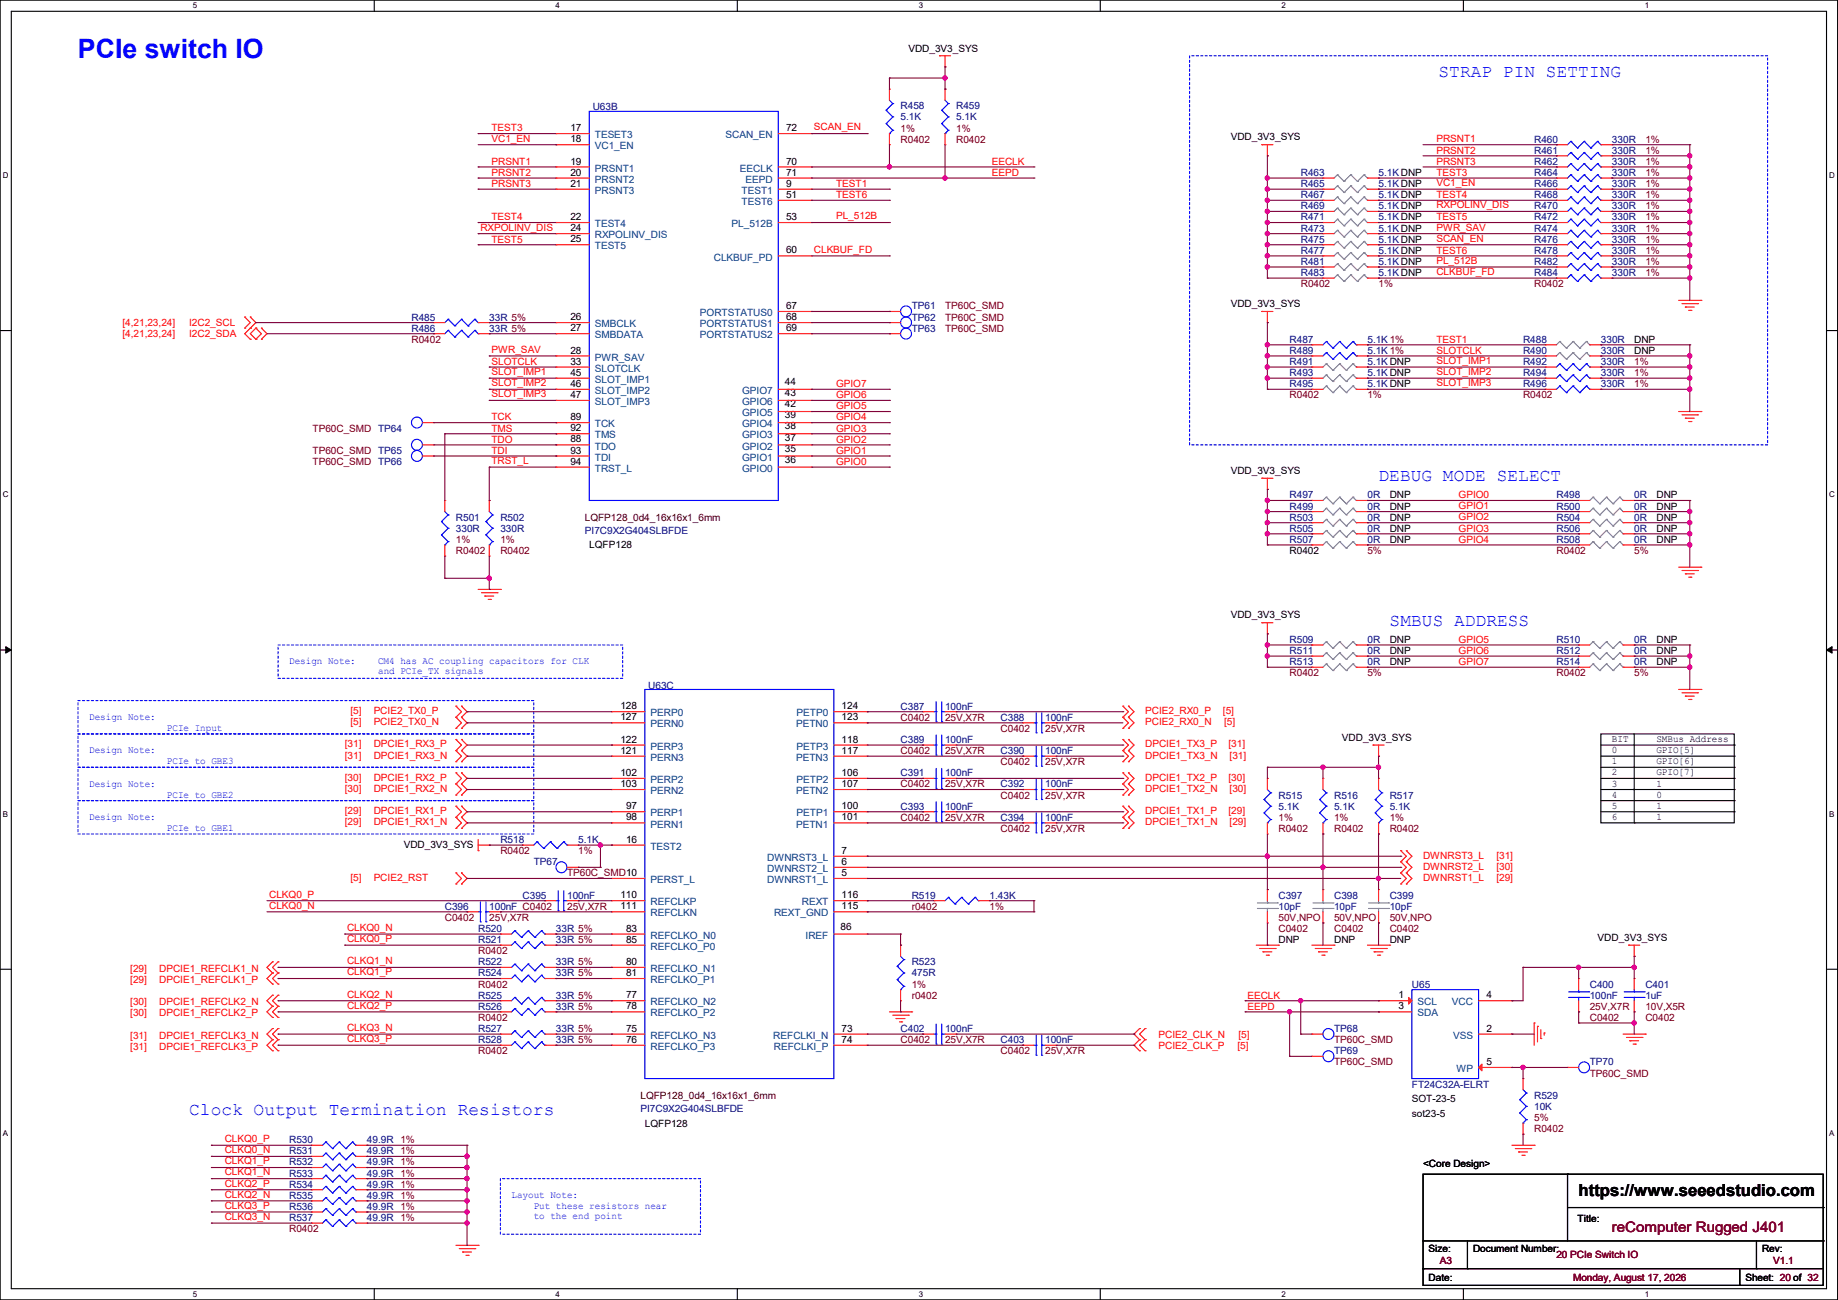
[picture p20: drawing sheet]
<svg xmlns="http://www.w3.org/2000/svg" width="420mm" height="297mm" viewBox="0 0 420 297" stroke-linecap="round" stroke-linejoin="round" font-family="sans-serif">
<defs><g id="words">
<text font-size="6.1" fill="#00f" x="17.8" y="13.3">PCIe switch IO</text>
<g font-size="4.1" fill="#00f">
<text x="328.7" y="17.5">STRAP PIN SETTING</text>
<text x="315" y="110">DEBUG MODE SELECT</text>
<text x="317.5" y="143">SMBUS ADDRESS</text>
<text x="43.2" y="254.8">Clock Output Termination Resistors</text>
</g>
<text font-size="3.8" x="360.7" y="273.3">https://www.seeedstudio.com</text>
<text font-size="3.3" fill="#800000" x="368.3" y="281.4">reComputer Rugged J401</text>
<g font-size="2.3">
<text x="207.6" y="11.8">VDD_3V3_SYS</text>
<text x="130.3" y="30">17</text>
<text x="179.6" y="30">72</text>
<text x="130.3" y="32.5">18</text>
<text x="281.2" y="32.1">VDD_3V3_SYS</text>
<text x="130.3" y="37.6">19</text>
<text x="130.3" y="40.1">20</text>
<text x="179.6" y="40.1">71</text>
<text x="179.6" y="37.6">70</text>
<text x="130.3" y="42.7">21</text>
<text x="179.6" y="45.2">51</text>
<text x="179.6" y="42.7">9</text>
<text x="130.3" y="50.3">22</text>
<text x="130.3" y="52.8">24</text>
<text x="179.6" y="50.3">53</text>
<text x="130.3" y="55.4">25</text>
<text x="179.6" y="57.9">60</text>
<text x="179.6" y="70.6">67</text>
<text x="281.2" y="70.2">VDD_3V3_SYS</text>
<text x="130.3" y="73.2">26</text>
<text x="130.3" y="75.7">27</text>
<text x="179.6" y="75.7">69</text>
<text x="179.6" y="73.2">68</text>
<text x="130.3" y="80.8">28</text>
<text x="130.3" y="83.3">33</text>
<text x="373.4" y="80.9">DNP</text>
<text x="373.4" y="78.3">DNP</text>
<text x="130.3" y="85.9">45</text>
<text x="130.3" y="88.4">46</text>
<text x="179.4" y="88">44</text>
<text x="130.3" y="90.9">47</text>
<text x="179.4" y="95.6">39</text>
<text x="179.4" y="93">42</text>
<text x="179.4" y="90.5">43</text>
<text x="130.3" y="96">89</text>
<text x="130.3" y="98.6">92</text>
<text x="130.3" y="101.1">88</text>
<text x="179.4" y="100.7">37</text>
<text x="179.4" y="98.1">38</text>
<text x="130.3" y="106.2">94</text>
<text x="130.3" y="103.6">93</text>
<text x="179.4" y="105.7">36</text>
<text x="179.4" y="103.2">35</text>
<text x="281.2" y="108.3">VDD_3V3_SYS</text>
<text x="317.5" y="113.9">DNP</text>
<text x="378.5" y="113.9">DNP</text>
<text x="317.5" y="116.4">DNP</text>
<text x="317.5" y="119">DNP</text>
<text x="378.5" y="116.4">DNP</text>
<text x="378.5" y="119">DNP</text>
<text x="134.7" y="125.3">LQFP128</text>
<text x="317.5" y="121.5">DNP</text>
<text x="317.5" y="124">DNP</text>
<text x="378.5" y="121.5">DNP</text>
<text x="378.5" y="124">DNP</text>
<text x="294.7" y="126.6">R0402</text>
<text x="281.2" y="141.3">VDD_3V3_SYS</text>
<text x="317.5" y="146.9">DNP</text>
<text x="317.5" y="149.4">DNP</text>
<text x="378.5" y="149.4">DNP</text>
<text x="378.5" y="146.9">DNP</text>
<text x="317.5" y="152">DNP</text>
<text x="378.5" y="152">DNP</text>
<text x="141.8" y="162.1">128</text>
<text x="141.8" y="164.6">127</text>
<text x="192.3" y="162.1">124</text>
<text x="192.3" y="164.6">123</text>
<text x="141.8" y="169.7">122</text>
<text x="141.8" y="172.2">121</text>
<text x="192.3" y="169.7">118</text>
<text x="192.3" y="172.2">117</text>
<text x="306.6" y="169.2">VDD_3V3_SYS</text>
<text x="368.3" y="169.5">BIT</text>
<text x="368.3" y="172.1">0</text>
<text x="378.5" y="169.5">SMBus Address</text>
<text x="378.5" y="172.1">GPIO[5]</text>
<text x="141.8" y="177.3">102</text>
<text x="141.8" y="179.8">103</text>
<text x="192.3" y="177.3">106</text>
<text x="192.3" y="179.8">107</text>
<text x="368.3" y="174.6">1</text>
<text x="368.3" y="177.2">2</text>
<text x="368.3" y="179.7">3</text>
<text x="378.5" y="174.6">GPIO[6]</text>
<text x="378.5" y="177.2">GPIO[7]</text>
<text x="378.5" y="179.7">1</text>
<text x="143" y="184.9">97</text>
<text x="192.3" y="184.9">100</text>
<text x="368.3" y="182.2">4</text>
<text x="368.3" y="184.8">5</text>
<text x="378.5" y="182.2">0</text>
<text x="378.5" y="184.8">1</text>
<text x="143" y="187.5">98</text>
<text x="192.3" y="187.5">101</text>
<text x="368.3" y="187.3">6</text>
<text x="378.5" y="187.3">1</text>
<text x="92.2" y="193.6">VDD_3V3_SYS</text>
<text x="143" y="192.5">16</text>
<text x="192.3" y="197.6">6</text>
<text x="192.3" y="195.1">7</text>
<text x="192.3" y="200.2">5</text>
<text x="141.8" y="205.2">110</text>
<text x="141.8" y="207.8">111</text>
<text x="192.3" y="205.2">116</text>
<text x="192.3" y="207.8">115</text>
<text x="143" y="212.9">83</text>
<text x="143" y="215.4">85</text>
<text x="192.1" y="212.4">86</text>
<text x="292.1" y="215.5">DNP</text>
<text x="304.8" y="215.5">DNP</text>
<text x="317.5" y="215.5">DNP</text>
<text x="365" y="215">VDD_3V3_SYS</text>
<text x="143" y="220.5">80</text>
<text x="143" y="223">81</text>
<text x="143" y="228.1">77</text>
<text x="143" y="230.6">78</text>
<text x="319.6" y="228.1">1</text>
<text x="319.6" y="230.6">3</text>
<text x="339.6" y="228.1">4</text>
<text x="143" y="235.7">75</text>
<text x="143" y="238.3">76</text>
<text x="192.3" y="235.7">73</text>
<text x="192.3" y="238.3">74</text>
<text x="339.6" y="235.7">2</text>
<text x="339.6" y="243.3">5</text>
<text x="322.6" y="251.8">SOT-23-5</text>
<text x="147.4" y="257.4">LQFP128</text>
<text x="322.6" y="255.1">sot23-5</text>
<text x="325.2" y="266.5">&lt;Core Design&gt;</text>
<text x="360.5" y="279.2">Title:</text>
<text x="326.4" y="286.1">Size:</text>
<text x="336.6" y="286.1">Document Number:</text>
<text x="402.6" y="286.1">Rev:</text>
<text x="326.4" y="292.7">Date:</text>
<text x="398.8" y="292.7">Sheet: 20 of 32</text>
</g>
<g font-size="2.3" fill="#000080">
<text x="135.4" y="25.2">U63B</text>
<text x="205.8" y="25">R458</text>
<text x="205.8" y="27.5">5.1K</text>
<text x="218.5" y="25">R459</text>
<text x="218.5" y="27.5">5.1K</text>
<text x="350.6" y="32.6">R460</text>
<text x="350.6" y="35.1">R461</text>
<text x="368.3" y="32.6">330R</text>
<text x="368.3" y="35.1">330R</text>
<text x="297.2" y="40.2">R463</text>
<text x="315" y="40.2">5.1KDNP</text>
<text x="350.6" y="40.2">R464</text>
<text x="350.6" y="37.7">R462</text>
<text x="368.3" y="40.2">330R</text>
<text x="368.3" y="37.7">330R</text>
<text x="297.2" y="47.8">R469</text>
<text x="297.2" y="42.8">R465</text>
<text x="297.2" y="45.3">R467</text>
<text x="315" y="47.8">5.1KDNP</text>
<text x="315" y="42.8">5.1KDNP</text>
<text x="315" y="45.3">5.1KDNP</text>
<text x="350.6" y="45.3">R468</text>
<text x="350.6" y="42.8">R466</text>
<text x="350.6" y="47.8">R470</text>
<text x="368.3" y="45.3">330R</text>
<text x="368.3" y="42.8">330R</text>
<text x="368.3" y="47.8">330R</text>
<text x="297.2" y="52.9">R473</text>
<text x="297.2" y="50.4">R471</text>
<text x="315" y="52.9">5.1KDNP</text>
<text x="315" y="50.4">5.1KDNP</text>
<text x="350.6" y="50.4">R472</text>
<text x="350.6" y="52.9">R474</text>
<text x="368.3" y="50.4">330R</text>
<text x="368.3" y="52.9">330R</text>
<text x="297.2" y="55.5">R475</text>
<text x="297.2" y="58">R477</text>
<text x="315" y="55.5">5.1KDNP</text>
<text x="315" y="58">5.1KDNP</text>
<text x="350.6" y="55.5">R476</text>
<text x="350.6" y="58">R478</text>
<text x="368.3" y="55.5">330R</text>
<text x="368.3" y="58">330R</text>
<text x="297.2" y="63.1">R483</text>
<text x="297.2" y="60.5">R481</text>
<text x="315" y="63.1">5.1KDNP</text>
<text x="315" y="60.5">5.1KDNP</text>
<text x="350.6" y="63.1">R484</text>
<text x="350.6" y="60.5">R482</text>
<text x="368.3" y="63.1">330R</text>
<text x="368.3" y="60.5">330R</text>
<text x="208.3" y="70.7">TP61</text>
<text x="94" y="73.2">R485</text>
<text x="94" y="75.8">R486</text>
<text x="111.8" y="73.2">33R 5%</text>
<text x="111.8" y="75.8">33R 5%</text>
<text x="208.3" y="73.2">TP62</text>
<text x="208.3" y="75.8">TP63</text>
<text x="294.7" y="80.9">R489</text>
<text x="294.7" y="78.3">R487</text>
<text x="294.7" y="83.4">R491</text>
<text x="312.5" y="80.9">5.1K1%</text>
<text x="312.5" y="78.3">5.1K1%</text>
<text x="312.5" y="83.4">5.1KDNP</text>
<text x="348" y="83.4">R492</text>
<text x="348" y="80.9">R490</text>
<text x="348" y="78.3">R488</text>
<text x="365.8" y="83.4">330R</text>
<text x="365.8" y="80.9">330R</text>
<text x="365.8" y="78.3">330R</text>
<text x="294.7" y="88.5">R495</text>
<text x="294.7" y="85.9">R493</text>
<text x="312.5" y="88.5">5.1KDNP</text>
<text x="312.5" y="85.9">5.1KDNP</text>
<text x="348" y="85.9">R494</text>
<text x="348" y="88.5">R496</text>
<text x="365.8" y="85.9">330R</text>
<text x="365.8" y="88.5">330R</text>
<text x="294.7" y="113.9">R497</text>
<text x="312.5" y="113.9">0R</text>
<text x="355.6" y="113.9">R498</text>
<text x="373.4" y="113.9">0R</text>
<text x="104.2" y="119">R501</text>
<text x="114.3" y="119">R502</text>
<text x="294.7" y="116.4">R499</text>
<text x="294.7" y="119">R503</text>
<text x="312.5" y="116.4">0R</text>
<text x="312.5" y="119">0R</text>
<text x="355.6" y="116.4">R500</text>
<text x="355.6" y="119">R504</text>
<text x="373.4" y="116.4">0R</text>
<text x="373.4" y="119">0R</text>
<text x="104.2" y="121.5">330R</text>
<text x="114.3" y="121.5">330R</text>
<text x="133.6" y="122">PI7C9X2G404SLBFDE</text>
<text x="294.7" y="121.5">R505</text>
<text x="294.7" y="124">R507</text>
<text x="312.5" y="121.5">0R</text>
<text x="312.5" y="124">0R</text>
<text x="355.6" y="121.5">R506</text>
<text x="355.6" y="124">R508</text>
<text x="373.4" y="121.5">0R</text>
<text x="373.4" y="124">0R</text>
<text x="294.7" y="146.9">R509</text>
<text x="294.7" y="149.4">R511</text>
<text x="312.5" y="146.9">0R</text>
<text x="312.5" y="149.4">0R</text>
<text x="355.6" y="149.4">R512</text>
<text x="355.6" y="146.9">R510</text>
<text x="373.4" y="149.4">0R</text>
<text x="373.4" y="146.9">0R</text>
<text x="294.7" y="152">R513</text>
<text x="312.5" y="152">0R</text>
<text x="355.6" y="152">R514</text>
<text x="373.4" y="152">0R</text>
<text x="148.1" y="157.3">U63C</text>
<text x="205.8" y="162.1">C387</text>
<text x="215.9" y="162.1">100nF</text>
<text x="228.6" y="164.7">C388</text>
<text x="238.8" y="164.7">100nF</text>
<text x="205.8" y="169.8">C389</text>
<text x="215.9" y="169.8">100nF</text>
<text x="228.6" y="172.3">C390</text>
<text x="238.8" y="172.3">100nF</text>
<text x="205.8" y="177.4">C391</text>
<text x="215.9" y="177.4">100nF</text>
<text x="228.6" y="179.9">C392</text>
<text x="238.8" y="179.9">100nF</text>
<text x="205.8" y="185">C393</text>
<text x="215.9" y="185">100nF</text>
<text x="292.1" y="182.5">R515</text>
<text x="292.1" y="185">5.1K</text>
<text x="304.8" y="182.5">R516</text>
<text x="304.8" y="185">5.1K</text>
<text x="317.5" y="182.5">R517</text>
<text x="317.5" y="185">5.1K</text>
<text x="228.6" y="187.5">C394</text>
<text x="238.8" y="187.5">100nF</text>
<text x="114.3" y="192.6">R518</text>
<text x="122" y="197.7">TP67</text>
<text x="132.1" y="192.6">5.1K</text>
<text x="101.6" y="207.9">C396</text>
<text x="111.8" y="207.9">100nF C0402</text>
<text x="119.4" y="205.3">C395</text>
<text x="129.6" y="205.3">100nF</text>
<text x="208.3" y="205.3">R519</text>
<text x="226.1" y="205.3">1.43K</text>
<text x="292.1" y="205.3">C397</text>
<text x="292.1" y="207.9">10pF</text>
<text x="304.8" y="205.3">C398</text>
<text x="304.8" y="207.9">10pF</text>
<text x="317.5" y="205.3">C399</text>
<text x="317.5" y="207.9">10pF</text>
<text x="109.3" y="215.5">R521</text>
<text x="109.3" y="212.9">R520</text>
<text x="127" y="215.5">33R 5%</text>
<text x="127" y="212.9">33R 5%</text>
<text x="109.3" y="220.6">R522</text>
<text x="127" y="220.6">33R 5%</text>
<text x="208.3" y="220.6">R523</text>
<text x="109.3" y="223.1">R524</text>
<text x="127" y="223.1">33R 5%</text>
<text x="208.3" y="223.1">475R</text>
<text x="322.6" y="225.6">U65</text>
<text x="363.3" y="225.6">C400</text>
<text x="376" y="225.6">C401</text>
<text x="109.3" y="230.7">R526</text>
<text x="109.3" y="228.2">R525</text>
<text x="127" y="230.7">33R 5%</text>
<text x="127" y="228.2">33R 5%</text>
<text x="363.3" y="228.2">100nF</text>
<text x="376" y="228.2">1uF</text>
<text x="109.3" y="238.3">R528</text>
<text x="109.3" y="235.8">R527</text>
<text x="127" y="238.3">33R 5%</text>
<text x="127" y="235.8">33R 5%</text>
<text x="205.8" y="235.8">C402</text>
<text x="215.9" y="235.8">100nF</text>
<text x="228.6" y="238.3">C403</text>
<text x="238.8" y="238.3">100nF</text>
<text x="304.8" y="235.8">TP68</text>
<text x="304.8" y="240.9">TP69</text>
<text x="363.3" y="243.4">TP70</text>
<text x="322.6" y="248.5">FT24C32A-ELRT</text>
<text x="350.6" y="251">R529</text>
<text x="146.3" y="254.1">PI7C9X2G404SLBFDE</text>
<text x="350.6" y="253.6">10K</text>
<text x="66.1" y="263.7">R531</text>
<text x="66.1" y="261.2">R530</text>
<text x="83.9" y="263.7">49.9R 1%</text>
<text x="83.9" y="261.2">49.9R 1%</text>
<text x="66.1" y="268.8">R533</text>
<text x="66.1" y="266.3">R532</text>
<text x="83.9" y="268.8">49.9R 1%</text>
<text x="83.9" y="266.3">49.9R 1%</text>
<text x="66.1" y="273.9">R535</text>
<text x="66.1" y="271.4">R534</text>
<text x="83.9" y="273.9">49.9R 1%</text>
<text x="83.9" y="271.4">49.9R 1%</text>
<text x="66.1" y="279">R537</text>
<text x="66.1" y="276.4">R536</text>
<text x="83.9" y="279">49.9R 1%</text>
<text x="83.9" y="276.4">49.9R 1%</text>
</g>
<g font-size="2.3" fill="#f00">
<text x="186" y="29.8">SCAN_EN</text>
<text x="112.3" y="30">TEST3</text>
<text x="112.3" y="32.3">VC1_EN</text>
<text x="328.2" y="32.6">PRSNT1</text>
<text x="328.2" y="35.1">PRSNT2</text>
<text x="112.3" y="37.6">PRSNT1</text>
<text x="112.3" y="40.2">PRSNT2</text>
<text x="226.6" y="37.6">EECLK</text>
<text x="226.6" y="40.2">EEPD</text>
<text x="328.2" y="40.2">TEST3</text>
<text x="328.2" y="37.6">PRSNT3</text>
<text x="112.3" y="42.7">PRSNT3</text>
<text x="191.1" y="42.7">TEST1</text>
<text x="191.1" y="45.3">TEST6</text>
<text x="328.2" y="42.5">VC1_EN</text>
<text x="328.2" y="45.3">TEST4</text>
<text x="328.2" y="47.6">RXPOLINV_DIS</text>
<text x="109.8" y="52.7">RXPOLINV_DIS</text>
<text x="112.3" y="50.3">TEST4</text>
<text x="191.1" y="50.1">PL_512B</text>
<text x="328.2" y="50.3">TEST5</text>
<text x="328.2" y="52.7">PWR_SAV</text>
<text x="112.3" y="55.4">TEST5</text>
<text x="186" y="57.7">CLKBUF_FD</text>
<text x="328.2" y="55.2">SCAN_EN</text>
<text x="328.2" y="58">TEST6</text>
<text x="328.2" y="60.3">PL_512B</text>
<text x="328.2" y="62.8">CLKBUF_FD</text>
<text x="28" y="74.5">[4,21,23,24]</text>
<text x="28" y="77">[4,21,23,24]</text>
<text x="43.2" y="74.5">I2C2_SCL</text>
<text x="43.2" y="77">I2C2_SDA</text>
<text x="112.3" y="80.6">PWR_SAV</text>
<text x="112.3" y="83.4">SLOTCLK</text>
<text x="328.2" y="78.3">TEST1</text>
<text x="328.2" y="80.8">SLOTCLK</text>
<text x="328.2" y="83.1">SLOT_IMP1</text>
<text x="112.3" y="85.7">SLOT_IMP1</text>
<text x="112.3" y="88.2">SLOT_IMP2</text>
<text x="191.1" y="88.4">GPIO7</text>
<text x="328.2" y="85.7">SLOT_IMP2</text>
<text x="328.2" y="88.2">SLOT_IMP3</text>
<text x="112.3" y="90.8">SLOT_IMP3</text>
<text x="191.1" y="91">GPIO6</text>
<text x="191.1" y="93.5">GPIO5</text>
<text x="112.3" y="96.1">TCK</text>
<text x="112.3" y="101.1">TDO</text>
<text x="112.3" y="98.6">TMS</text>
<text x="191.1" y="96.1">GPIO4</text>
<text x="191.1" y="98.6">GPIO3</text>
<text x="191.1" y="101.1">GPIO2</text>
<text x="112.3" y="103.7">TDI</text>
<text x="112.3" y="106">TRST_L</text>
<text x="191.1" y="103.7">GPIO1</text>
<text x="191.1" y="106.2">GPIO0</text>
<text x="333.3" y="113.8">GPIO0</text>
<text x="333.3" y="116.4">GPIO1</text>
<text x="333.3" y="118.9">GPIO2</text>
<text x="333.3" y="121.5">GPIO3</text>
<text x="333.3" y="124">GPIO4</text>
<text x="333.3" y="146.9">GPIO5</text>
<text x="333.3" y="149.4">GPIO6</text>
<text x="333.3" y="151.9">GPIO7</text>
<text x="80.1" y="163.2">[5]</text>
<text x="80.1" y="165.7">[5]</text>
<text x="85.4" y="163.2">PCIE2_TX0_P</text>
<text x="85.4" y="165.7">PCIE2_TX0_N</text>
<text x="261.7" y="165.7">PCIE2_RX0_N</text>
<text x="261.7" y="163.2">PCIE2_RX0_P</text>
<text x="279.4" y="163.2">[5]</text>
<text x="279.7" y="165.7">[5]</text>
<text x="78.8" y="170.8">[31]</text>
<text x="78.8" y="173.3">[31]</text>
<text x="85.4" y="170.8">DPCIE1_RX3_P</text>
<text x="85.4" y="173.3">DPCIE1_RX3_N</text>
<text x="261.7" y="170.8">DPCIE1_TX3_P</text>
<text x="261.7" y="173.3">DPCIE1_TX3_N</text>
<text x="280.7" y="170.8">[31]</text>
<text x="281" y="173.3">[31]</text>
<text x="78.8" y="178.4">[30]</text>
<text x="85.4" y="178.4">DPCIE1_RX2_P</text>
<text x="261.7" y="178.4">DPCIE1_TX2_P</text>
<text x="280.7" y="178.4">[30]</text>
<text x="78.8" y="180.9">[30]</text>
<text x="85.4" y="180.9">DPCIE1_RX2_N</text>
<text x="261.7" y="180.9">DPCIE1_TX2_N</text>
<text x="281" y="180.9">[30]</text>
<text x="78.8" y="186">[29]</text>
<text x="78.8" y="188.6">[29]</text>
<text x="85.4" y="186">DPCIE1_RX1_P</text>
<text x="85.4" y="188.6">DPCIE1_RX1_N</text>
<text x="261.7" y="186">DPCIE1_TX1_P</text>
<text x="261.7" y="188.6">DPCIE1_TX1_N</text>
<text x="280.7" y="186">[29]</text>
<text x="281" y="188.6">[29]</text>
<text x="325.2" y="196.2">DWNRST3_L</text>
<text x="341.9" y="196.2">[31]</text>
<text x="80.1" y="201.3">[5]</text>
<text x="85.4" y="201.3">PCIE2_RST</text>
<text x="325.2" y="198.7">DWNRST2_L</text>
<text x="325.2" y="201.3">DWNRST1_L</text>
<text x="341.9" y="198.7">[30]</text>
<text x="341.9" y="201.3">[29]</text>
<text x="61.5" y="205.1">CLKQ0_P</text>
<text x="61.5" y="207.6">CLKQ0_N</text>
<text x="79.3" y="212.7">CLKQ0_N</text>
<text x="79.3" y="215.2">CLKQ0_P</text>
<text x="79.3" y="220.3">CLKQ1_N</text>
<text x="29.8" y="222.1">[29]</text>
<text x="29.8" y="224.6">[29]</text>
<text x="36.4" y="222.1">DPCIE1_REFCLK1_N</text>
<text x="36.4" y="224.6">DPCIE1_REFCLK1_P</text>
<text x="79.3" y="227.9">CLKQ2_N</text>
<text x="79.3" y="222.8">CLKQ1_P</text>
<text x="29.8" y="229.7">[30]</text>
<text x="29.8" y="232.2">[30]</text>
<text x="36.4" y="229.7">DPCIE1_REFCLK2_N</text>
<text x="36.4" y="232.2">DPCIE1_REFCLK2_P</text>
<text x="79.3" y="230.5">CLKQ2_P</text>
<text x="285" y="228.1">EECLK</text>
<text x="285" y="230.7">EEPD</text>
<text x="29.8" y="237.3">[31]</text>
<text x="29.8" y="239.9">[31]</text>
<text x="36.4" y="237.3">DPCIE1_REFCLK3_N</text>
<text x="36.4" y="239.9">DPCIE1_REFCLK3_P</text>
<text x="79.3" y="235.5">CLKQ3_N</text>
<text x="79.3" y="238.1">CLKQ3_P</text>
<text x="264.7" y="237.1">PCIE2_CLK_N</text>
<text x="264.7" y="239.6">PCIE2_CLK_P</text>
<text x="282.7" y="239.6">[5]</text>
<text x="283" y="237.1">[5]</text>
<text x="51.4" y="260.9">CLKQ0_P</text>
<text x="51.4" y="263.5">CLKQ0_N</text>
<text x="51.4" y="266">CLKQ1_P</text>
<text x="51.4" y="268.6">CLKQ1_N</text>
<text x="51.4" y="271.1">CLKQ2_P</text>
<text x="51.4" y="273.6">CLKQ2_N</text>
<text x="51.4" y="276.2">CLKQ3_P</text>
<text x="51.4" y="278.7">CLKQ3_N</text>
</g>
<g font-size="2.3" fill="#004080">
<text x="135.9" y="31.6">TESET3</text>
<text x="135.9" y="34.1">VC1_EN</text>
<text x="165.8" y="31.6">SCAN_EN</text>
<text x="135.9" y="39.2">PRSNT1</text>
<text x="135.9" y="41.7">PRSNT2</text>
<text x="169.1" y="39.2">EECLK</text>
<text x="170.4" y="41.7">EEPD</text>
<text x="135.9" y="44.3">PRSNT3</text>
<text x="169.5" y="46.8">TEST6</text>
<text x="169.5" y="44.3">TEST1</text>
<text x="135.9" y="51.9">TEST4</text>
<text x="167.2" y="51.9">PL_512B</text>
<text x="135.9" y="54.4">RXPOLINV_DIS</text>
<text x="135.9" y="57">TEST5</text>
<text x="163.1" y="59.5">CLKBUF_PD</text>
<text x="135.9" y="74.8">SMBCLK</text>
<text x="135.9" y="77.3">SMBDATA</text>
<text x="159.9" y="77.3">PORTSTATUS2</text>
<text x="159.9" y="74.8">PORTSTATUS1</text>
<text x="159.9" y="72.2">PORTSTATUS0</text>
<text x="135.9" y="82.4">PWR_SAV</text>
<text x="135.9" y="84.9">SLOTCLK</text>
<text x="135.9" y="87.5">SLOT_IMP1</text>
<text x="135.9" y="90">SLOT_IMP2</text>
<text x="135.9" y="92.5">SLOT_IMP3</text>
<text x="169.6" y="95.1">GPIO5</text>
<text x="169.6" y="92.5">GPIO6</text>
<text x="169.6" y="90">GPIO7</text>
<text x="135.9" y="97.6">TCK</text>
<text x="135.9" y="100.2">TMS</text>
<text x="169.6" y="100.2">GPIO3</text>
<text x="169.6" y="97.6">GPIO4</text>
<text x="135.9" y="102.7">TDO</text>
<text x="135.9" y="107.8">TRST_L</text>
<text x="135.9" y="105.2">TDI</text>
<text x="169.6" y="107.8">GPIO0</text>
<text x="169.6" y="105.2">GPIO1</text>
<text x="169.6" y="102.7">GPIO2</text>
<text x="148.6" y="163.7">PERP0</text>
<text x="148.6" y="166.2">PERN0</text>
<text x="181.9" y="166.2">PETN0</text>
<text x="182" y="163.7">PETP0</text>
<text x="148.6" y="171.3">PERP3</text>
<text x="148.6" y="173.8">PERN3</text>
<text x="181.9" y="173.8">PETN3</text>
<text x="182" y="171.3">PETP3</text>
<text x="148.6" y="178.9">PERP2</text>
<text x="182" y="178.9">PETP2</text>
<text x="148.6" y="181.4">PERN2</text>
<text x="181.9" y="181.4">PETN2</text>
<text x="148.6" y="186.5">PERP1</text>
<text x="148.6" y="189.1">PERN1</text>
<text x="181.9" y="189.1">PETN1</text>
<text x="182" y="186.5">PETP1</text>
<text x="148.6" y="194.1">TEST2</text>
<text x="175.3" y="196.7">DWNRST3_L</text>
<text x="148.6" y="201.8">PERST_L</text>
<text x="175.3" y="201.8">DWNRST1_L</text>
<text x="175.3" y="199.2">DWNRST2_L</text>
<text x="148.6" y="206.8">REFCLKP</text>
<text x="148.6" y="209.4">REFCLKN</text>
<text x="176.9" y="209.4">REXT_GND</text>
<text x="183.2" y="206.8">REXT</text>
<text x="148.6" y="214.5">REFCLKO_N0</text>
<text x="184.1" y="214.5">IREF</text>
<text x="148.6" y="217">REFCLKO_P0</text>
<text x="148.6" y="222.1">REFCLKO_N1</text>
<text x="148.6" y="224.6">REFCLKO_P1</text>
<text x="148.6" y="229.7">REFCLKO_N2</text>
<text x="148.6" y="232.2">REFCLKO_P2</text>
<text x="323.9" y="229.7">SCL</text>
<text x="323.9" y="232.2">SDA</text>
<text x="331.8" y="229.7">VCC</text>
<text x="148.6" y="237.3">REFCLKO_N3</text>
<text x="148.6" y="239.9">REFCLKO_P3</text>
<text x="176.7" y="237.3">REFCLKI_N</text>
<text x="176.8" y="239.9">REFCLKI_P</text>
<text x="332" y="237.3">VSS</text>
<text x="332.8" y="244.9">WP</text>
</g>
<g font-size="2.3" fill="#800000">
<text x="205.8" y="30.1">1%</text>
<text x="205.8" y="32.6">R0402</text>
<text x="218.5" y="30.1">1%</text>
<text x="218.5" y="32.6">R0402</text>
<text x="376" y="32.6">1%</text>
<text x="376" y="35.1">1%</text>
<text x="376" y="40.2">1%</text>
<text x="376" y="37.7">1%</text>
<text x="376" y="45.3">1%</text>
<text x="376" y="42.8">1%</text>
<text x="376" y="47.8">1%</text>
<text x="376" y="50.4">1%</text>
<text x="376" y="52.9">1%</text>
<text x="376" y="55.5">1%</text>
<text x="376" y="58">1%</text>
<text x="297.2" y="65.6">R0402</text>
<text x="315" y="65.6">1%</text>
<text x="350.6" y="65.6">R0402</text>
<text x="376" y="63.1">1%</text>
<text x="376" y="60.5">1%</text>
<text x="215.9" y="70.7">TP60C_SMD</text>
<text x="215.9" y="73.2">TP60C_SMD</text>
<text x="215.9" y="75.8">TP60C_SMD</text>
<text x="94" y="78.3">R0402</text>
<text x="373.4" y="83.4">1%</text>
<text x="373.4" y="85.9">1%</text>
<text x="373.4" y="88.5">1%</text>
<text x="294.7" y="91">R0402</text>
<text x="312.5" y="91">1%</text>
<text x="348" y="91">R0402</text>
<text x="71.4" y="98.6">TP60C_SMD TP64</text>
<text x="71.4" y="106.3">TP60C_SMD TP66</text>
<text x="71.4" y="103.7">TP60C_SMD TP65</text>
<text x="104.2" y="124">1%</text>
<text x="114.3" y="124">1%</text>
<text x="104.2" y="126.6">R0402</text>
<text x="114.3" y="126.6">R0402</text>
<text x="312.5" y="126.6">5%</text>
<text x="355.6" y="126.6">R0402</text>
<text x="373.4" y="126.6">5%</text>
<text x="294.7" y="154.5">R0402</text>
<text x="312.5" y="154.5">5%</text>
<text x="355.6" y="154.5">R0402</text>
<text x="373.4" y="154.5">5%</text>
<text x="205.8" y="164.7">C0402</text>
<text x="215.9" y="164.7">25V,X7R</text>
<text x="228.6" y="167.2">C0402</text>
<text x="238.8" y="167.2">25V,X7R</text>
<text x="205.8" y="172.3">C0402</text>
<text x="215.9" y="172.3">25V,X7R</text>
<text x="205.8" y="179.9">C0402</text>
<text x="215.9" y="179.9">25V,X7R</text>
<text x="228.6" y="174.8">C0402</text>
<text x="238.8" y="174.8">25V,X7R</text>
<text x="228.6" y="182.5">C0402</text>
<text x="238.8" y="182.5">25V,X7R</text>
<text x="205.8" y="187.5">C0402</text>
<text x="215.9" y="187.5">25V,X7R</text>
<text x="228.6" y="190.1">C0402</text>
<text x="238.8" y="190.1">25V,X7R</text>
<text x="292.1" y="187.5">1%</text>
<text x="292.1" y="190.1">R0402</text>
<text x="304.8" y="187.5">1%</text>
<text x="304.8" y="190.1">R0402</text>
<text x="317.5" y="187.5">1%</text>
<text x="317.5" y="190.1">R0402</text>
<text x="114.3" y="195.2">R0402</text>
<text x="132.1" y="195.2">1%</text>
<text x="129.6" y="200.2">TP60C_SMD10</text>
<text x="129.6" y="207.9">25V,X7R</text>
<text x="208.3" y="207.9">r0402</text>
<text x="226.1" y="207.9">1%</text>
<text x="101.6" y="210.4">C0402</text>
<text x="111.8" y="210.4">25V,X7R</text>
<text x="292.1" y="212.9">C0402</text>
<text x="292.1" y="210.4">50V,NPO</text>
<text x="304.8" y="212.9">C0402</text>
<text x="304.8" y="210.4">50V,NPO</text>
<text x="317.5" y="212.9">C0402</text>
<text x="317.5" y="210.4">50V,NPO</text>
<text x="109.3" y="218">R0402</text>
<text x="109.3" y="225.6">R0402</text>
<text x="208.3" y="225.6">1%</text>
<text x="109.3" y="233.3">R0402</text>
<text x="208.3" y="228.2">r0402</text>
<text x="363.3" y="233.3">C0402</text>
<text x="363.3" y="230.7">25V,X7R</text>
<text x="376" y="233.3">C0402</text>
<text x="376" y="230.7">10V,X5R</text>
<text x="205.8" y="238.3">C0402</text>
<text x="215.9" y="238.3">25V,X7R</text>
<text x="304.8" y="238.3">TP60C_SMD</text>
<text x="109.3" y="240.9">R0402</text>
<text x="228.6" y="240.9">C0402</text>
<text x="238.8" y="240.9">25V,X7R</text>
<text x="304.8" y="243.4">TP60C_SMD</text>
<text x="363.3" y="246">TP60C_SMD</text>
<text x="350.6" y="256.1">5%</text>
<text x="350.6" y="258.7">R0402</text>
<text x="66.1" y="281.5">R0402</text>
<text x="355.6" y="287.4">20 PCIe Switch IO</text>
<text x="329" y="288.9">A3</text>
<text x="359.5" y="292.7">Monday, August 17, 2026</text>
<text x="405.2" y="288.9">V1.1</text>
</g>
<g font-size="2.3" fill="#400000">
<text x="133.6" y="119">LQFP128_0d4_16x16x1_6mm</text>
<text x="146.3" y="251">LQFP128_0d4_16x16x1_6mm</text>
</g>
<g font-size="2.3" fill="#00f">
<text x="66.1" y="151.8">Design Note:</text>
<text x="86.4" y="151.8">CM4 has AC coupling capacitors for CLK</text>
<text x="86.4" y="154">and PCIe_TX signals</text>
<text x="20.4" y="164.5">Design Note:</text>
<text x="38.1" y="167">PCIe Input</text>
<text x="20.4" y="172.1">Design Note:</text>
<text x="20.4" y="179.7">Design Note:</text>
<text x="38.1" y="174.6">PCIe to GBE3</text>
<text x="38.1" y="182.2">PCIe to GBE2</text>
<text x="20.4" y="187.3">Design Note:</text>
<text x="38.1" y="189.9">PCIe to GBE1</text>
<text x="116.9" y="273.7">Layout Note:</text>
<text x="122" y="276.2">Put these resistors near</text>
<text x="122" y="278.5">to the end point</text>
</g>
<g font-size="1.8">
<text x="44" y="1.9">5</text>
<text x="127" y="1.9">4</text>
<text x="209.9" y="1.9">3</text>
<text x="292.9" y="1.9">2</text>
<text x="375.8" y="1.9">1</text>
<text x=".7" y="40.6">D</text>
<text x="418" y="40.6">D</text>
<text x=".7" y="113.6">C</text>
<text x="418" y="113.6">C</text>
<text x=".7" y="186.6">B</text>
<text x="418" y="186.6">B</text>
<text x=".7" y="259.5">A</text>
<text x="418" y="259.5">A</text>
<text x="44" y="296.3">5</text>
<text x="127" y="296.3">4</text>
<text x="209.9" y="296.3">3</text>
<text x="292.9" y="296.3">2</text>
<text x="375.8" y="296.3">1</text>
</g>
</g></defs>
<path d="M0 0h419.9v297h-419.9zM2.6 2.6h414.8v291.8h-414.8z" fill="none" stroke="#000" stroke-width=".25"/>
<g fill="#fff">
<path d="M44 .3h1v2h-1z"/>
<path d="M44 294.7h1v2h-1z"/>
</g>
<path d="M85.5 0v2.6M85.5 294.4v2.6" fill="none" stroke="#000" stroke-width=".25"/>
<g fill="#fff">
<path d="M127 .3h.9v2h-.9z"/>
<path d="M127 294.7h.9v2h-.9z"/>
</g>
<path d="M168.5 0v2.6M168.5 294.4v2.6" fill="none" stroke="#000" stroke-width=".25"/>
<g fill="#fff">
<path d="M209.9 .3h1v2h-1z"/>
<path d="M209.9 294.7h1v2h-1z"/>
</g>
<path d="M251.4 0v2.6M251.4 294.4v2.6" fill="none" stroke="#000" stroke-width=".25"/>
<g fill="#fff">
<path d="M292.9 .3h.9v2h-.9z"/>
<path d="M292.9 294.7h.9v2h-.9z"/>
</g>
<path d="M334.4 0v2.6M334.4 294.4v2.6" fill="none" stroke="#000" stroke-width=".25"/>
<g fill="#fff">
<path d="M375.8 .3h1v2h-1z"/>
<path d="M375.8 294.7h1v2h-1z"/>
<path d="M.7 39h1.2v2h-1.2z"/>
<path d="M418 39h1.3v2h-1.3z"/>
<path d="M.7 112h1.2v2h-1.2z"/>
<path d="M418 112h1.3v2h-1.3z"/>
</g>
<path d="M0 75.5h2.6M417.4 75.5h2.5" fill="none" stroke="#000" stroke-width=".25"/>
<g fill="#fff">
<path d="M.7 185h1.2v1.9h-1.2z"/>
<path d="M418 185h1.2v1.9h-1.2z"/>
</g>
<path d="M0 148.5h2.6M417.4 148.5h2.5" fill="none" stroke="#000" stroke-width=".25"/>
<path d="M1.3 147.7l1.3 .8-1.3 .7zM417.4 148.5l1.2-.8v1.5z" fill="#000" stroke="#000" stroke-width=".23"/>
<g fill="#fff">
<path d="M.7 257.9h1.2v2h-1.2z"/>
<path d="M418 257.9h1.2v2h-1.2z"/>
</g>
<g fill="none" stroke="#000" stroke-width=".25">
<path d="M365.8 167.7h30.5v20.3h-30.5zM365.8 170.2h30.5M365.8 172.8h30.5M365.8 175.3h30.5M365.8 177.8h30.5M373.4 167.7v20.3M396.3 170.2h.1M396.3 172.8h.1M396.3 175.3h.1M396.3 177.8h.1M365.8 180.4h30.5M365.8 182.9h30.5"/>
<path d="M365.8 185.5h30.5M373.4 188h.1M396.3 180.4h.1M396.3 182.9h.1M396.3 185.5h.1M0 221.4h2.6M417.4 221.4h2.5M325.2 268.3h91.4v25.4h-91.4zM358.2 268.3h.1M358.2 268.3v15.2M358.2 275.9h58.4M416.6 275.9h.1"/>
<path d="M325.2 289.9h.1M325.2 289.9h91.4M325.2 283.5h91.4M335.3 289.9h.1M335.3 283.5v6.4M397.6 293.7h.1M397.6 289.9v3.8M401.4 289.9h.1M401.4 283.5v6.4M416.6 283.5h.1"/>
</g>
<path d="M271.8 12.7h132.1v88.9h-132.1zM63.5 147.4h78.8v7.6h-78.8zM17.8 175.3h104.2v7.6h-104.2zM17.8 160.1h104.2v7.6h-104.2zM17.8 167.7h104.2v7.6h-104.2zM17.8 182.9h104.2v7.6h-104.2zM114.3 269.3h45.8v12.7h-45.8z" fill="none" stroke="#00f" stroke-width=".25" stroke-dasharray=".5 .5"/>
<g fill="none" stroke="#f00" stroke-width=".25">
<path d="M214.7 12.7h.1M214.7 12.7h2.5M215.9 15.3h.1M215.9 12.7v2.6M127 30.5h.1M127 33.1h.1M127 38.1h.1M127 33.1h7.7M127 30.5h7.7M127 38.1h7.7M177.8 30.5h7.7M177.8 38.1h7.7"/>
<path d="M185.5 30.5h.1M185.5 38.1h.1M203.2 20.4h.1M203.2 33.1h.1M203.2 20.4v2.5M203.2 30.5v2.6M215.9 20.4h.1M215.9 33.1h.1M215.9 20.4v2.5M215.9 30.5v2.6M288.3 33.1h.1M288.3 33.1h2.6"/>
<path d="M289.6 35.6h.1M289.6 33.1v2.5M355.6 33.1h.1M355.6 38.1h.1M355.6 35.6h.1M355.6 33.1h2.6M355.6 38.1h2.6M355.6 35.6h2.6M365.8 33.1h2.5M365.8 38.1h2.5M365.8 35.6h2.5M368.3 33.1h.1"/>
<path d="M368.3 38.1h.1M368.3 35.6h.1M127 40.7h.1M127 50.8h.1M127 43.2h.1M127 53.4h.1M127 55.9h.1M127 55.9h7.7M127 40.7h7.7M127 50.8h7.7M127 43.2h7.7M127 53.4h7.7"/>
<path d="M177.8 45.8h7.7M177.8 40.7h7.7M177.8 50.8h7.7M177.8 43.2h7.7M177.8 58.5h7.7M185.5 45.8h.1M185.5 50.8h.1M185.5 58.5h.1M185.5 43.2h.1M185.5 40.7h.1M302.3 55.9h.1M302.3 40.7h.1"/>
<path d="M302.3 53.4h.1M302.3 50.8h.1M302.3 48.3h.1M302.3 58.5h.1M302.3 43.2h.1M302.3 45.8h.1M302.3 45.8h2.5M302.3 55.9h2.5M302.3 40.7h2.5M302.3 50.8h2.5M302.3 43.2h2.5M302.3 53.4h2.5"/>
<path d="M302.3 58.5h2.5M302.3 48.3h2.5M312.5 45.8h2.5M312.5 55.9h2.5M312.5 40.7h2.5M312.5 50.8h2.5M312.5 43.2h2.5M312.5 53.4h2.5M312.5 58.5h2.5M312.5 48.3h2.5M315 55.9h.1M315 40.7h.1"/>
<path d="M315 53.4h.1M315 50.8h.1M315 48.3h.1M315 58.5h.1M315 43.2h.1M315 45.8h.1M355.6 45.8h.1M355.6 40.7h.1M355.6 55.9h.1M355.6 43.2h.1M355.6 48.3h.1M355.6 50.8h.1"/>
<path d="M355.6 53.4h.1M355.6 58.5h.1M355.6 45.8h2.6M355.6 55.9h2.6M355.6 40.7h2.6M355.6 50.8h2.6M355.6 43.2h2.6M355.6 53.4h2.6M355.6 58.5h2.6M355.6 48.3h2.6M365.8 45.8h2.5M365.8 55.9h2.5"/>
<path d="M365.8 40.7h2.5M365.8 50.8h2.5M365.8 43.2h2.5M365.8 53.4h2.5M365.8 58.5h2.5M365.8 48.3h2.5M368.3 45.8h.1M368.3 40.7h.1M368.3 55.9h.1M368.3 43.2h.1M368.3 48.3h.1M368.3 50.8h.1"/>
<path d="M368.3 53.4h.1M368.3 58.5h.1M55.9 75h.1M55.9 72.4h.1M55.9 72.4l1.3 1.3-1.3 1.3M57.2 72.4h.1M57.2 75h.1M57.2 77.5h.1M57.2 72.4l1.3 1.3-2.6 2.5 1.3 1.3M58.5 77.5h.1M58.5 75h.1M58.5 75l1.2 1.2-1.2 1.3"/>
<path d="M58.5 75l-1.3 1.2 1.3 1.3M59.7 75h.1M59.7 77.5h.1M59.7 75l1.3 1.2-1.3 1.3M99.1 73.7h.1M99.1 76.2h.1M99.1 73.7h2.5M99.1 76.2h2.5M109.3 73.7h2.5M109.3 76.2h2.5M111.8 73.7h.1M111.8 76.2h.1"/>
<path d="M127 73.7h.1M127 76.2h.1M127 73.7h7.7M127 76.2h7.7M177.8 71.2h7.7M177.8 73.7h7.7M177.8 76.2h7.7M185.5 76.2h.1M185.5 73.7h.1M185.5 71.2h.1M203.2 73.7h.1M203.2 76.2h.1"/>
<path d="M203.2 71.2h.1M203.2 71.2h2.6M203.2 73.7h2.6M203.2 76.2h2.6M288.3 71.2h.1M288.3 71.2h2.6M289.6 73.7h.1M289.6 71.2v2.5M299.8 78.8h.1M299.8 78.8h2.5M302.3 63.5h.1M302.3 61h.1"/>
<path d="M302.3 63.5h2.5M302.3 61h2.5M309.9 78.8h2.6M312.5 78.8h.1M312.5 63.5h2.5M312.5 61h2.5M315 63.5h.1M315 61h.1M353.1 78.8h.1M353.1 78.8h2.5M355.6 63.5h.1M355.6 61h.1"/>
<path d="M355.6 63.5h2.6M355.6 61h2.6M363.3 78.8h2.5M365.8 78.8h.1M365.8 63.5h2.5M365.8 61h2.5M368.3 63.5h.1M368.3 61h.1M383.6 68.6h5.1M384.3 69.4h3.6M385.1 70.1h.1M385.1 70.1h2"/>
<path d="M385.9 70.9h.5M386.4 70.9h.1M387.9 69.4h.1M388.7 68.6h.1M96.6 96.6h2.5M99.1 96.6h.1M127 81.3h.1M127 83.9h.1M127 86.4h.1M127 88.9h.1M127 96.6h.1M127 99.1h.1"/>
<path d="M127 91.5h.1M127 88.9h7.7M127 86.4h7.7M127 81.3h7.7M127 83.9h7.7M127 96.6h7.7M127 99.1h7.7M127 91.5h7.7M177.8 94h7.7M177.8 88.9h7.7M177.8 96.6h7.7M177.8 99.1h7.7"/>
<path d="M177.8 91.5h7.7M185.5 99.1h.1M185.5 96.6h.1M185.5 94h.1M185.5 91.5h.1M185.5 88.9h.1M299.8 88.9h.1M299.8 86.4h.1M299.8 81.3h.1M299.8 83.9h.1M299.8 88.9h2.5M299.8 86.4h2.5"/>
<path d="M299.8 81.3h2.5M299.8 83.9h2.5M309.9 88.9h2.6M309.9 86.4h2.6M309.9 81.3h2.6M309.9 83.9h2.6M312.5 88.9h.1M312.5 86.4h.1M312.5 81.3h.1M312.5 83.9h.1M353.1 83.9h.1M353.1 81.3h.1"/>
<path d="M353.1 86.4h.1M353.1 88.9h.1M353.1 88.9h2.5M353.1 86.4h2.5M353.1 81.3h2.5M353.1 83.9h2.5M363.3 88.9h2.5M363.3 86.4h2.5M363.3 81.3h2.5M363.3 83.9h2.5M365.8 83.9h.1M365.8 81.3h.1"/>
<path d="M365.8 86.4h.1M365.8 88.9h.1M383.6 94h5.1M384.3 94.8h3.6M385.1 95.5h.1M385.1 95.5h2M385.9 96.3h.5M386.4 96.3h.1M387.9 94.8h.1M388.7 94h.1M96.6 101.6h2.5M96.6 104.2h2.5"/>
<path d="M99.1 104.2h.1M99.1 101.6h.1M101.6 114.3h.1M101.6 114.3v2.6M111.8 114.3h.1M111.8 114.3v2.6M127 101.6h.1M127 106.7h.1M127 104.2h.1M127 106.7h7.7M127 101.6h7.7M127 104.2h7.7"/>
<path d="M177.8 106.7h7.7M177.8 101.6h7.7M177.8 104.2h7.7M185.5 106.7h.1M185.5 104.2h.1M185.5 101.6h.1M288.3 109.3h.1M288.3 109.3h2.6M289.6 111.8h.1M289.6 109.3v2.5M299.8 114.3h.1M299.8 116.9h.1"/>
<path d="M299.8 119.4h.1M299.8 114.3h2.5M299.8 116.9h2.5M299.8 119.4h2.5M309.9 114.3h2.6M309.9 116.9h2.6M309.9 119.4h2.6M312.5 114.3h.1M312.5 116.9h.1M312.5 119.4h.1M360.7 114.3h.1M360.7 116.9h.1"/>
<path d="M360.7 119.4h.1M360.7 114.3h2.6M360.7 116.9h2.6M360.7 119.4h2.6M370.9 114.3h2.5M370.9 116.9h2.5M370.9 119.4h2.5M373.4 114.3h.1M373.4 116.9h.1M373.4 119.4h.1M101.6 127h.1M101.6 124.5v2.5"/>
<path d="M109.3 134.7h5M110 135.4h3.6M110.8 136.2h.1M110.8 136.2h2M111.5 136.9h.6M111.8 127h.1M111.8 124.5v2.5M112.1 136.9h.1M113.6 135.4h.1M114.3 134.7h.1M299.8 122h.1M299.8 124.5h.1"/>
<path d="M299.8 122h2.5M299.8 124.5h2.5M309.9 122h2.6M309.9 124.5h2.6M312.5 122h.1M312.5 124.5h.1M360.7 122h.1M360.7 124.5h.1M360.7 122h2.6M360.7 124.5h2.6M370.9 122h2.5M370.9 124.5h2.5"/>
<path d="M373.4 122h.1M373.4 124.5h.1M383.6 129.6h5.1M384.3 130.3h3.6M385.1 131.1h.1M385.1 131.1h2M385.9 131.9h.5M386.4 131.9h.1M387.9 130.3h.1M388.7 129.6h.1M288.3 142.3h.1M288.3 142.3h2.6"/>
<path d="M289.6 144.8h.1M289.6 142.3v2.5M299.8 152.4h.1M299.8 147.4h.1M299.8 149.9h.1M299.8 149.9h2.5M299.8 152.4h2.5M299.8 147.4h2.5M309.9 149.9h2.6M309.9 152.4h2.6M309.9 147.4h2.6M312.5 152.4h.1"/>
<path d="M312.5 147.4h.1M312.5 149.9h.1M360.7 149.9h.1M360.7 147.4h.1M360.7 152.4h.1M360.7 149.9h2.6M360.7 152.4h2.6M360.7 147.4h2.6M370.9 149.9h2.5M370.9 152.4h2.5M370.9 147.4h2.5M373.4 149.9h.1"/>
<path d="M373.4 147.4h.1M373.4 152.4h.1M383.6 157.5h5.1M384.3 158.3h3.6M385.1 159h.1M385.1 159h2M385.9 159.8h.5M386.4 159.8h.1M387.9 158.3h.1M388.7 157.5h.1M104.2 161.3h.1M104.2 163.9h.1"/>
<path d="M104.2 166.4h.1M104.2 176.6h.1M104.2 179.1h.1M104.2 169h.1M104.2 171.5h.1M104.2 174h.1M104.2 161.3l1.3 1.3-1.3 1.3M104.2 163.9l1.3 1.2-1.3 1.3M104.2 176.6l1.3 1.2-1.3 1.3M104.2 179.1l1.3 1.3-1.3 1.3M104.2 169l1.3 1.2-1.3 1.3M104.2 171.5l1.3 1.3-1.3 1.2"/>
<path d="M105.5 163.9h.1M105.5 161.3h.1M105.5 166.4h.1M105.5 179.1h.1M105.5 176.6h.1M105.5 171.5h.1M105.5 169h.1M105.5 174h.1M105.5 161.3l1.2 1.3-1.2 1.3M105.5 163.9l1.2 1.2-1.2 1.3M105.5 176.6l1.2 1.2-1.2 1.3M105.5 179.1l1.2 1.3-1.2 1.3"/>
<path d="M105.5 169l1.2 1.2-1.2 1.3M105.5 171.5l1.2 1.3-1.2 1.2M139.7 162.6h.1M139.7 165.1h.1M139.7 170.2h.1M139.7 172.8h.1M139.7 177.8h.1M139.7 170.2h7.7M139.7 177.8h7.7M139.7 165.1h7.7M139.7 162.6h7.7M139.7 172.8h7.7"/>
<path d="M190.5 170.2h7.7M190.5 177.8h7.7M190.5 165.1h7.7M190.5 162.6h7.7M190.5 172.8h7.7M198.2 162.6h.1M198.2 165.1h.1M198.2 170.2h.1M198.2 172.8h.1M198.2 177.8h.1M210.9 170.2h.1M210.9 177.8h.1"/>
<path d="M210.9 162.6h.1M210.9 170.2h2.5M210.9 177.8h2.5M210.9 162.6h2.5M215.9 170.2h2.6M215.9 177.8h2.6M215.9 162.6h2.6M218.5 170.2h.1M218.5 177.8h.1M218.5 162.6h.1M233.7 165.1h.1M233.7 172.8h.1"/>
<path d="M233.7 165.1h2.6M233.7 172.8h2.6M238.8 165.1h2.5M238.8 172.8h2.5M241.3 165.1h.1M241.3 172.8h.1M256.6 179.1h.1M256.6 176.6h.1M256.6 171.5h.1M256.6 169h.1M256.6 174h.1M256.6 166.4h.1"/>
<path d="M256.6 163.9h.1M256.6 161.3h.1M256.6 176.6l1.3 1.2-1.3 1.3M256.6 179.1l1.3 1.3-1.3 1.3M256.6 169l1.3 1.2-1.3 1.3M256.6 171.5l1.3 1.3-1.3 1.2M256.6 163.9l1.3 1.2-1.3 1.3M256.6 161.3l1.3 1.3-1.3 1.3M257.9 179.1h.1M257.9 176.6h.1M257.9 171.5h.1M257.9 169h.1"/>
<path d="M257.9 174h.1M257.9 166.4h.1M257.9 163.9h.1M257.9 161.3h.1M257.9 176.6l1.2 1.2-1.2 1.3M257.9 179.1l1.2 1.3-1.2 1.3M257.9 169l1.2 1.2-1.2 1.3M257.9 171.5l1.2 1.3-1.2 1.2M257.9 163.9l1.2 1.2-1.2 1.3M257.9 161.3l1.2 1.3-1.2 1.3M289.6 177.8h.1M289.6 177.8v2.6"/>
<path d="M302.3 177.8h.1M302.3 177.8v2.6M313.7 170.2h.1M313.7 170.2h2.6M315 172.8h.1M315 177.8h.1M315 170.2v2.6M315 177.8v2.6M104.2 181.7h.1M104.2 184.2h.1M104.2 186.7h.1M104.2 189.3h.1"/>
<path d="M104.2 199.4h.1M104.2 184.2l1.3 1.3-1.3 1.2M104.2 186.7l1.3 1.3-1.3 1.3M104.2 199.4l1.3 1.3-1.3 1.3M105.5 181.7h.1M105.5 186.7h.1M105.5 184.2h.1M105.5 189.3h.1M105.5 199.4h.1M105.5 184.2l1.2 1.3-1.2 1.2M105.5 186.7l1.2 1.3-1.2 1.3M105.5 199.4l1.2 1.3-1.2 1.3"/>
<path d="M109.3 194.4h.1M109.3 193.1h2.5M109.3 191.8v2.6M111.8 193.1h.1M119.4 193.1h.1M119.4 193.1h2.6M129.6 193.1h2.5M129.6 198.2h2.5M132.1 193.1h.1M132.1 198.2h.1M139.7 193.1h.1M139.7 180.4h.1"/>
<path d="M139.7 185.5h.1M139.7 188h.1M139.7 193.1h7.7M139.7 188h7.7M139.7 180.4h7.7M139.7 185.5h7.7M190.5 188h7.7M190.5 180.4h7.7M190.5 185.5h7.7M190.5 198.2h7.7M190.5 195.6h7.7M198.2 198.2h.1"/>
<path d="M198.2 195.6h.1M198.2 180.4h.1M198.2 185.5h.1M198.2 188h.1M210.9 185.5h.1M210.9 185.5h2.5M215.9 185.5h2.6M218.5 185.5h.1M233.7 188h.1M233.7 180.4h.1M233.7 188h2.6M233.7 180.4h2.6"/>
<path d="M238.8 188h2.5M238.8 180.4h2.5M241.3 188h.1M241.3 180.4h.1M256.6 186.7h.1M256.6 184.2h.1M256.6 189.3h.1M256.6 181.7h.1M256.6 184.2l1.3 1.3-1.3 1.2M256.6 186.7l1.3 1.3-1.3 1.3M257.9 186.7h.1M257.9 184.2h.1"/>
<path d="M257.9 189.3h.1M257.9 181.7h.1M257.9 184.2l1.2 1.3-1.2 1.2M257.9 186.7l1.2 1.3-1.2 1.3M289.6 190.5h.1M289.6 188v2.5M302.3 190.5h.1M302.3 188v2.5M315 190.5h.1M315 188v2.5M320.1 199.4h.1M320.1 196.9h.1"/>
<path d="M320.1 194.4h.1M320.1 196.9l1.3 1.3-1.3 1.2M320.1 199.4l1.3 1.3-1.3 1.3M320.1 194.4l1.3 1.2-1.3 1.3M321.4 199.4h.1M321.4 196.9h.1M321.4 194.4h.1M321.4 196.9l1.2 1.3-1.2 1.2M321.4 199.4l1.2 1.3-1.2 1.3M321.4 194.4l1.2 1.2-1.2 1.3M62.3 219.8h.1M62.3 219.8l-1.3 1.2 1.3 1.3"/>
<path d="M63.5 219.8h.1M63.5 219.8l-1.2 1.2 1.2 1.3M104.2 202h.1M105.5 202h.1M106.7 208.3h.1M106.7 208.3h2.6M111.8 208.3h2.5M114.3 208.3h.1M114.3 215.9h.1M114.3 213.4h.1M114.3 215.9h2.6M114.3 213.4h2.6"/>
<path d="M124.5 205.8h.1M124.5 215.9h2.5M124.5 205.8h2.5M124.5 213.4h2.5M127 215.9h.1M127 213.4h.1M129.6 205.8h2.5M132.1 205.8h.1M139.7 200.7h.1M139.7 205.8h.1M139.7 208.3h.1M139.7 213.4h.1"/>
<path d="M139.7 215.9h.1M139.7 215.9h7.7M139.7 205.8h7.7M139.7 208.3h7.7M139.7 200.7h7.7M139.7 213.4h7.7M190.5 205.8h7.7M190.5 208.3h7.7M190.5 200.7h7.7M190.5 213.4h7.7M198.2 200.7h.1M198.2 205.8h.1"/>
<path d="M198.2 208.3h.1M198.2 213.4h.1M205.8 215.9h.1M205.8 215.9v2.6M213.4 205.8h.1M213.4 205.8h2.5M223.6 205.8h2.5M226.1 205.8h.1M287.1 215.9h5M287.8 216.7h3.6M288.6 217.5h.1M288.6 217.5h2"/>
<path d="M289.3 218.2h.6M289.6 203.2h.1M289.6 210.9h.1M289.6 203.2v2.6M289.6 208.3v2.6M289.9 218.2h.1M291.4 216.7h.1M292.1 215.9h.1M299.8 215.9h5M300.5 216.7h3.6M301.3 217.5h.1M301.3 217.5h2"/>
<path d="M302 218.2h.6M302.3 203.2h.1M302.3 210.9h.1M302.3 203.2v2.6M302.3 208.3v2.6M302.6 218.2h.1M304.1 216.7h.1M304.8 215.9h.1M312.5 215.9h5M313.2 216.7h3.6M314 217.5h.1M314 217.5h2"/>
<path d="M314.7 218.2h.6M315 203.2h.1M315 210.9h.1M315 203.2v2.6M315 208.3v2.6M315.3 218.2h.1M316.8 216.7h.1M317.5 215.9h.1M320.1 202h.1M321.4 202h.1M372.2 215.9h.1M372.2 215.9h2.5"/>
<path d="M373.4 218.5h.1M373.4 215.9v2.6M62.3 222.3h.1M62.3 224.8h.1M62.3 227.4h.1M62.3 229.9h.1M62.3 232.5h.1M62.3 235h.1M62.3 237.5h.1M62.3 222.3l-1.3 1.3 1.3 1.2M62.3 229.9l-1.3 1.3 1.3 1.3M62.3 227.4l-1.3 1.2 1.3 1.3"/>
<path d="M62.3 235l-1.3 1.3 1.3 1.2M62.3 237.5l-1.3 1.3 1.3 1.3M63.5 222.3h.1M63.5 224.8h.1M63.5 227.4h.1M63.5 229.9h.1M63.5 232.5h.1M63.5 235h.1M63.5 237.5h.1M63.5 222.3l-1.2 1.3 1.2 1.2M63.5 227.4l-1.2 1.2 1.2 1.3M63.5 229.9l-1.2 1.3 1.2 1.3"/>
<path d="M63.5 235l-1.2 1.3 1.2 1.2M63.5 237.5l-1.2 1.3 1.2 1.3M114.3 238.8h.1M114.3 223.6h.1M114.3 221h.1M114.3 231.2h.1M114.3 236.3h.1M114.3 228.6h.1M114.3 231.2h2.6M114.3 236.3h2.6M114.3 238.8h2.6M114.3 223.6h2.6"/>
<path d="M114.3 221h2.6M114.3 228.6h2.6M124.5 231.2h2.5M124.5 236.3h2.5M124.5 238.8h2.5M124.5 223.6h2.5M124.5 221h2.5M124.5 228.6h2.5M127 238.8h.1M127 223.6h.1M127 221h.1M127 231.2h.1"/>
<path d="M127 236.3h.1M127 228.6h.1M139.7 221h.1M139.7 223.6h.1M139.7 228.6h.1M139.7 231.2h.1M139.7 236.3h.1M139.7 238.8h.1M139.7 231.2h7.7M139.7 236.3h7.7M139.7 238.8h7.7M139.7 223.6h7.7"/>
<path d="M139.7 221h7.7M139.7 228.6h7.7M190.5 236.3h7.7M190.5 238.8h7.7M198.2 236.3h.1M198.2 238.8h.1M203.2 231.2h5.1M204 231.9h3.6M204.8 232.7h.1M204.8 232.7h2M205.5 233.5h.5M205.8 228.6h.1"/>
<path d="M205.8 226.1v2.5M206 233.5h.1M207.6 231.9h.1M208.3 231.2h.1M210.9 236.3h.1M210.9 236.3h2.5M215.9 236.3h2.6M218.5 236.3h.1M233.7 238.8h.1M233.7 238.8h2.6M238.8 238.8h2.5M241.3 238.8h.1"/>
<path d="M260.4 235h.1M260.4 237.5h.1M260.4 235l-1.3 1.3 1.3 1.2M260.4 237.5l-1.3 1.3 1.3 1.3M261.7 237.5h.1M261.7 235h.1M261.7 235l-1.3 1.3 1.3 1.2M261.7 237.5l-1.3 1.3 1.3 1.3M299.8 236.3h.1M299.8 236.3h2.5M315 228.6h.1M315 231.2h.1"/>
<path d="M315 231.2h7.6M315 228.6h7.6M337.9 236.3h7.6M337.9 228.6h7.6M345.5 228.6h.1M345.5 236.3h.1M350.6 233.7h.1M350.6 233.7v5.1M351.3 234.5h.1M351.3 234.5v3.5M352.1 237.3h.1M352.1 235.2v2.1"/>
<path d="M352.8 236h.1M352.8 236v.5M360.7 223.6h.1M360.7 231.2h.1M360.7 223.6v2.5M360.7 228.6v2.6M370.9 236.3h5.1M371.6 237h3.6M372.4 237.8h.1M372.4 237.8h2M373.2 238.5h.5M373.4 223.6h.1"/>
<path d="M373.4 231.2h.1M373.4 223.6v2.5M373.4 228.6v2.6M373.7 238.5h.1M375.2 237h.1M376 236.3h.1M62.3 240.1h.1M63.5 240.1h.1M260.4 240.1h.1M261.7 240.1h.1M299.8 241.3h.1M299.8 241.3h2.5"/>
<path d="M337.9 243.9h7.6M345.5 243.9h.1M348 246.4h.1M348 259.1h.1M348 246.4v2.6M348 256.6v2.5M358.2 243.9h.1M358.2 243.9h2.5M71.2 264.2h.1M71.2 279.4h.1M71.2 261.7h.1M71.2 269.3h.1"/>
<path d="M71.2 274.4h.1M71.2 276.9h.1M71.2 271.8h.1M71.2 266.7h.1M71.2 261.7h2.5M71.2 264.2h2.5M71.2 279.4h2.5M71.2 269.3h2.5M71.2 274.4h2.5M71.2 276.9h2.5M71.2 271.8h2.5M71.2 266.7h2.5"/>
<path d="M81.3 261.7h2.6M81.3 264.2h2.6M81.3 279.4h2.6M81.3 269.3h2.6M81.3 274.4h2.6M81.3 276.9h2.6M81.3 271.8h2.6M81.3 266.7h2.6M83.9 264.2h.1M83.9 279.4h.1M83.9 261.7h.1M83.9 269.3h.1"/>
<path d="M83.9 274.4h.1M83.9 276.9h.1M83.9 271.8h.1M83.9 266.7h.1M345.5 261.7h5.1M346.2 262.4h3.6M347 263.2h.1M347 263.2h2M347.8 263.9h.5M348.3 263.9h.1M349.8 262.4h.1M350.6 261.7h.1"/>
<path d="M104.2 284.5h5.1M104.9 285.3h3.6M105.7 286h.1M105.7 286h2M106.5 286.8h.5M107 286.8h.1M108.5 285.3h.1M109.3 284.5h.1"/>
</g>
<g fill="none" stroke="#00f" stroke-width=".25">
<path d="M134.7 25.4h43.1v88.9h-43.1zM202.5 25.2h.1M202.5 28.2h.1M202.5 25.2l1.5 1.5M202.5 28.2l1.5 1.6M203.2 30.5h.1M203.2 22.9l.8 .8M204 23.7h.1M204 26.7h.1M204 29.8h.1M204 23.7l-1.5 1.5M204 26.7l-1.5 1.5"/>
<path d="M204 29.8l-.8 .7M215.2 25.2h.1M215.2 28.2h.1M215.2 25.2l1.5 1.5M215.2 28.2l1.5 1.6M215.9 30.5h.1M215.9 22.9l.8 .8M216.7 23.7h.1M216.7 26.7h.1M216.7 29.8h.1M216.7 23.7l-1.5 1.5M216.7 26.7l-1.5 1.5"/>
<path d="M216.7 29.8l-.8 .7M358.9 39.9h.1M358.9 32.3h.1M358.9 37.4h.1M358.9 34.8h.1M358.9 39.9l-.7 .8M358.9 39.9l1.6 1.5M358.9 32.3l-.7 .8M358.9 32.3l1.6 1.5M358.9 37.4l-.7 .7M358.9 37.4l1.6 1.5M358.9 34.8l-.7 .8"/>
<path d="M358.9 34.8l1.6 1.6M360.5 33.8h.1M360.5 38.9h.1M360.5 36.4h.1M362 39.9h.1M362 32.3h.1M362 37.4h.1M362 34.8h.1M362 39.9l-1.5 1.5M362 39.9l1.5 1.5M362 32.3l-1.5 1.5M362 32.3l1.5 1.5"/>
<path d="M362 37.4l-1.5 1.5M362 37.4l1.5 1.5M362 34.8l-1.5 1.6M362 34.8l1.5 1.6M363.5 33.8h.1M363.5 38.9h.1M363.5 36.4h.1M365 39.9h.1M365 32.3h.1M365 37.4h.1M365 34.8h.1M365 39.9l-1.5 1.5"/>
<path d="M365 39.9l.8 .8M365 32.3l-1.5 1.5M365 32.3l.8 .8M365 37.4l-1.5 1.5M365 37.4l.8 .7M365 34.8l-1.5 1.6M365 34.8l.8 .8M365.8 33.1h.1M365.8 38.1h.1M365.8 35.6h.1M358.9 45h.1M358.9 55.2h.1"/>
<path d="M358.9 42.5h.1M358.9 47.5h.1M358.9 50.1h.1M358.9 52.6h.1M358.9 57.7h.1M358.9 45l-.7 .8M358.9 45l1.6 1.5M358.9 55.2l-.7 .7M358.9 55.2l1.6 1.5M358.9 42.5l-.7 .7M358.9 42.5l1.6 1.5M358.9 47.5l-.7 .8"/>
<path d="M358.9 47.5l1.6 1.6M358.9 50.1l-.7 .7M358.9 50.1l1.6 1.5M358.9 52.6l-.7 .8M358.9 52.6l1.6 1.5M358.9 57.7l-.7 .8M358.9 57.7l1.6 1.5M360.5 46.5h.1M360.5 41.4h.1M360.5 56.7h.1M360.5 44h.1M360.5 49.1h.1"/>
<path d="M360.5 51.6h.1M360.5 54.1h.1M360.5 59.2h.1M362 45h.1M362 55.2h.1M362 42.5h.1M362 47.5h.1M362 50.1h.1M362 52.6h.1M362 57.7h.1M362 45l-1.5 1.5M362 45l1.5 1.5"/>
<path d="M362 55.2l-1.5 1.5M362 55.2l1.5 1.5M362 42.5l-1.5 1.5M362 42.5l1.5 1.5M362 47.5l-1.5 1.6M362 47.5l1.5 1.6M362 50.1l-1.5 1.5M362 50.1l1.5 1.5M362 52.6l-1.5 1.5M362 52.6l1.5 1.5M362 57.7l-1.5 1.5M362 57.7l1.5 1.5"/>
<path d="M363.5 46.5h.1M363.5 41.4h.1M363.5 56.7h.1M363.5 44h.1M363.5 49.1h.1M363.5 51.6h.1M363.5 54.1h.1M363.5 59.2h.1M365 45h.1M365 55.2h.1M365 42.5h.1M365 47.5h.1"/>
<path d="M365 50.1h.1M365 52.6h.1M365 57.7h.1M365 45l-1.5 1.5M365 45l.8 .8M365 55.2l-1.5 1.5M365 55.2l.8 .7M365 42.5l-1.5 1.5M365 42.5l.8 .7M365 47.5l-1.5 1.6M365 47.5l.8 .8M365 50.1l-1.5 1.5"/>
<path d="M365 50.1l.8 .7M365 52.6l-1.5 1.5M365 52.6l.8 .8M365 57.7l-1.5 1.5M365 57.7l.8 .8M365.8 45.8h.1M365.8 40.7h.1M365.8 55.9h.1M365.8 43.2h.1M365.8 48.3h.1M365.8 50.8h.1M365.8 53.4h.1"/>
<path d="M365.8 58.5h.1M102.4 72.9h.1M102.4 75.5h.1M102.4 72.9l-.8 .8M102.4 72.9l1.5 1.6M102.4 75.5l-.8 .7M102.4 75.5l1.5 1.5M103.9 74.5h.1M103.9 77h.1M105.5 72.9h.1M105.5 75.5h.1M105.5 72.9l-1.6 1.6"/>
<path d="M105.5 72.9l1.5 1.6M105.5 75.5l-1.6 1.5M105.5 75.5l1.5 1.5M107 74.5h.1M107 77h.1M108.5 72.9h.1M108.5 75.5h.1M108.5 72.9l-1.5 1.6M108.5 72.9l.8 .8M108.5 75.5l-1.5 1.5M108.5 75.5l.8 .7M109.3 73.7h.1"/>
<path d="M109.3 76.2h.1M303.1 78h.1M303.1 78l-.8 .8M303.1 78l1.5 1.5M304.6 79.5h.1M306.1 78h.1M306.1 78l-1.5 1.5M306.1 78l1.5 1.5M307.6 79.5h.1M309.2 78h.1M309.2 78l-1.6 1.5M309.2 78l.7 .8"/>
<path d="M309.9 78.8h.1M358.9 62.8h.1M358.9 60.2h.1M358.9 62.8l-.7 .7M358.9 62.8l1.6 1.5M358.9 60.2l-.7 .8M358.9 60.2l1.6 1.6M360.5 64.3h.1M360.5 61.8h.1M362 62.8h.1M362 60.2h.1M362 62.8l-1.5 1.5"/>
<path d="M362 62.8l1.5 1.5M362 60.2l-1.5 1.6M362 60.2l1.5 1.6M363.5 64.3h.1M363.5 61.8h.1M365 62.8h.1M365 60.2h.1M365 62.8l-1.5 1.5M365 62.8l.8 .7M365 60.2l-1.5 1.6M365 60.2l.8 .8M365.8 63.5h.1"/>
<path d="M365.8 61h.1M303.1 80.6h.1M303.1 80.6l-.8 .7M303.1 80.6l1.5 1.5M304.6 82.1h.1M306.1 80.6h.1M306.1 80.6l-1.5 1.5M306.1 80.6l1.5 1.5M307.6 82.1h.1M309.2 80.6h.1M309.2 80.6l-1.6 1.5M309.2 80.6l.7 .7"/>
<path d="M309.9 81.3h.1M356.4 83.1h.1M356.4 85.6h.1M356.4 88.2h.1M356.4 83.1l-.8 .8M356.4 83.1l1.5 1.5M356.4 85.6l-.8 .8M356.4 85.6l1.5 1.6M356.4 88.2l-.8 .7M356.4 88.2l1.5 1.5M357.9 84.6h.1M357.9 87.2h.1"/>
<path d="M357.9 89.7h.1M359.5 83.1h.1M359.5 85.6h.1M359.5 88.2h.1M359.5 83.1l-1.6 1.5M359.5 83.1l1.5 1.5M359.5 85.6l-1.6 1.6M359.5 85.6l1.5 1.6M359.5 88.2l-1.6 1.5M359.5 88.2l1.5 1.5M361 84.6h.1M361 87.2h.1"/>
<path d="M361 89.7h.1M362.5 83.1h.1M362.5 85.6h.1M362.5 88.2h.1M362.5 83.1l-1.5 1.5M362.5 83.1l.8 .8M362.5 85.6l-1.5 1.6M362.5 85.6l.8 .8M362.5 88.2l-1.5 1.5M362.5 88.2l.8 .7M363.3 83.9h.1M363.3 86.4h.1"/>
<path d="M363.3 88.9h.1M100.9 119.2h.1M100.9 119.2l1.5 1.5M101.6 116.9l.8 .7M102.4 117.6h.1M102.4 117.6l-1.5 1.6M111 119.2h.1M111 119.2l1.6 1.5M111.8 116.9l.8 .7M112.6 117.6h.1M112.6 117.6l-1.6 1.6M100.9 122.2h.1"/>
<path d="M100.9 122.2l1.5 1.5M101.6 124.5h.1M102.4 120.7h.1M102.4 123.7h.1M102.4 120.7l-1.5 1.5M102.4 123.7l-.8 .8M111 122.2h.1M111 122.2l1.6 1.5M111.8 124.5h.1M112.6 120.7h.1M112.6 123.7h.1M112.6 120.7l-1.6 1.5"/>
<path d="M112.6 123.7l-.8 .8M147.4 157.5h43.1v88.9h-43.1zM213.4 170.2h.5M213.4 177.8h.5M213.4 162.6h.5M213.9 172.5h.1M213.9 170.2h.1M213.9 177.8h.1M213.9 164.9h.1M213.9 162.6h.1M213.9 160.3v4.6M213.9 167.9v4.6"/>
<path d="M213.9 175.6v4.5M215.2 172.5h.1M215.2 170.2h.1M215.2 177.8h.1M215.2 164.9h.1M215.2 162.6h.1M215.2 160.3v4.6M215.2 167.9v4.6M215.2 175.6v4.5M215.2 170.2h.7M215.2 177.8h.7M215.2 162.6h.7"/>
<path d="M236.3 165.1h.5M236.3 172.8h.5M236.8 167.4h.1M236.8 165.1h.1M236.8 175h.1M236.8 172.8h.1M236.8 162.9v4.5M236.8 170.5v4.5M236.8 178.1v4.6M238 167.4h.1M238 165.1h.1M238 175h.1"/>
<path d="M238 172.8h.1M238 162.9v4.5M238 170.5v4.5M238 178.1v4.6M238 165.1h.8M238 172.8h.8M122.7 192.3h.1M122.7 192.3l-.7 .8M122.7 192.3l1.5 1.5M124.2 193.8h.1M125.8 192.3h.1M125.8 192.3l-1.6 1.5"/>
<path d="M125.8 192.3l1.5 1.5M127.3 193.8h.1M128.8 192.3h.1M128.8 192.3l-1.5 1.5M128.8 192.3l.8 .8M129.6 193.1h.1M213.4 185.5h.5M213.9 180.1h.1M213.9 187.7h.1M213.9 185.5h.1M213.9 183.2v4.5M215.2 180.1h.1"/>
<path d="M215.2 187.7h.1M215.2 185.5h.1M215.2 183.2v4.5M215.2 185.5h.7M236.3 188h.5M236.3 180.4h.5M236.8 190.3h.1M236.8 188h.1M236.8 182.7h.1M236.8 180.4h.1M236.8 185.7v4.6M238 190.3h.1"/>
<path d="M238 188h.1M238 182.7h.1M238 180.4h.1M238 185.7v4.6M238 188h.8M238 180.4h.8M288.8 182.7h.1M288.8 185.7h.1M288.8 182.7l1.6 1.5M288.8 185.7l1.6 1.5M289.6 188h.1M289.6 180.4l.8 .7"/>
<path d="M290.4 181.1h.1M290.4 184.2h.1M290.4 187.2h.1M290.4 181.1l-1.6 1.6M290.4 184.2l-1.6 1.5M290.4 187.2l-.8 .8M301.5 182.7h.1M301.5 185.7h.1M301.5 182.7l1.6 1.5M301.5 185.7l1.6 1.5M302.3 188h.1M302.3 180.4l.8 .7"/>
<path d="M303.1 181.1h.1M303.1 184.2h.1M303.1 187.2h.1M303.1 181.1l-1.6 1.6M303.1 184.2l-1.6 1.5M303.1 187.2l-.8 .8M314.2 182.7h.1M314.2 185.7h.1M314.2 182.7l1.6 1.5M314.2 185.7l1.6 1.5M315 188h.1M315 180.4l.8 .7"/>
<path d="M315.8 181.1h.1M315.8 184.2h.1M315.8 187.2h.1M315.8 181.1l-1.6 1.6M315.8 184.2l-1.6 1.5M315.8 187.2l-.8 .8M109.3 208.3h.5M109.8 210.6h.1M109.8 208.3h.1M109.8 206v4.6M111 210.6h.1M111 208.3h.1"/>
<path d="M111 206v4.6M111 208.3h.8M117.6 215.2h.1M117.6 212.6h.1M117.6 215.2l-.7 .7M117.6 215.2l1.6 1.5M117.6 212.6l-.7 .8M117.6 212.6l1.6 1.6M119.2 216.7h.1M119.2 214.2h.1M120.7 215.2h.1M120.7 212.6h.1"/>
<path d="M120.7 215.2l-1.5 1.5M120.7 215.2l1.5 1.5M120.7 212.6l-1.5 1.6M120.7 212.6l1.5 1.6M122.2 216.7h.1M122.2 214.2h.1M123.7 215.2h.1M123.7 212.6h.1M123.7 215.2l-1.5 1.5M123.7 215.2l.8 .7M123.7 212.6l-1.5 1.6M123.7 212.6l.8 .8"/>
<path d="M124.5 215.9h.1M124.5 213.4h.1M127 205.8h.6M127.6 208.1h.1M127.6 205.8h.1M127.6 203.5v4.6M128.8 208.1h.1M128.8 205.8h.1M128.8 203.5v4.6M128.8 205.8h.8M205.8 218.5l.7 .7M206.5 219.2h.1"/>
<path d="M206.5 219.2l-1.5 1.6M216.7 205h.1M216.7 205l-.8 .8M216.7 205l1.5 1.5M218.2 206.5h.1M219.8 205h.1M219.8 205l-1.6 1.5M219.8 205l1.5 1.5M221.3 206.5h.1M222.8 205h.1M222.8 205l-1.5 1.5M222.8 205l.8 .8"/>
<path d="M223.6 205.8h.1M117.6 238h.1M117.6 222.8h.1M117.6 220.3h.1M117.6 230.4h.1M117.6 235.5h.1M117.6 227.9h.1M117.6 238l-.7 .8M117.6 238l1.6 1.6M117.6 220.3l-.7 .7M117.6 235.5l-.7 .8M117.6 222.8l-.7 .8"/>
<path d="M117.6 222.8l1.6 1.5M117.6 220.3l1.6 1.5M117.6 230.4l-.7 .8M117.6 230.4l1.6 1.5M117.6 235.5l1.6 1.5M117.6 227.9l-.7 .7M117.6 227.9l1.6 1.5M119.2 239.6h.1M119.2 224.3h.1M119.2 221.8h.1M119.2 231.9h.1M119.2 237h.1"/>
<path d="M119.2 229.4h.1M120.7 238h.1M120.7 222.8h.1M120.7 220.3h.1M120.7 230.4h.1M120.7 235.5h.1M120.7 227.9h.1M120.7 238l-1.5 1.6M120.7 238l1.5 1.6M120.7 220.3l-1.5 1.5M120.7 222.8l-1.5 1.5M120.7 222.8l1.5 1.5"/>
<path d="M120.7 220.3l1.5 1.5M120.7 230.4l-1.5 1.5M120.7 230.4l1.5 1.5M120.7 235.5l-1.5 1.5M120.7 235.5l1.5 1.5M120.7 227.9l-1.5 1.5M120.7 227.9l1.5 1.5M122.2 239.6h.1M122.2 224.3h.1M122.2 221.8h.1M122.2 231.9h.1M122.2 237h.1"/>
<path d="M122.2 229.4h.1M123.7 238h.1M123.7 222.8h.1M123.7 220.3h.1M123.7 230.4h.1M123.7 235.5h.1M123.7 227.9h.1M123.7 238l-1.5 1.6M123.7 238l.8 .8M123.7 220.3l-1.5 1.5M123.7 235.5l-1.5 1.5M123.7 222.8l-1.5 1.5"/>
<path d="M123.7 222.8l.8 .8M123.7 220.3l.8 .7M123.7 230.4l-1.5 1.5M123.7 230.4l.8 .8M123.7 235.5l.8 .8M123.7 227.9l-1.5 1.5M123.7 227.9l.8 .7M124.5 238.8h.1M124.5 223.6h.1M124.5 221h.1M124.5 231.2h.1M124.5 236.3h.1"/>
<path d="M124.5 228.6h.1M205 220.8h.1M205 223.8h.1M205 220.8l1.5 1.5M205 223.8l1.5 1.5M205.8 226.1h.1M206.5 222.3h.1M206.5 225.3h.1M206.5 222.3l-1.5 1.5M206.5 225.3l-.7 .8M213.4 236.3h.5M213.9 238.5h.1"/>
<path d="M213.9 236.3h.1M213.9 234v4.5M215.2 238.5h.1M215.2 236.3h.1M215.2 234v4.5M215.2 236.3h.7M236.3 238.8h.5M236.8 238.8h.1M236.8 236.5v4.6M238 238.8h.1M238 236.5v4.6M238 238.8h.8"/>
<path d="M322.6 226.1h15.3v20.3h-15.3zM358.4 226.6h4.6M358.4 227.9h4.6M360.7 227.9h.1M360.7 226.6h.1M360.7 226.1v.5M360.7 227.9v.7M363 226.6h.1M363 227.9h.1M371.1 226.6h4.6M371.1 227.9h4.6M373.4 227.9h.1"/>
<path d="M373.4 226.6h.1M373.4 226.1v.5M373.4 227.9v.7M375.7 226.6h.1M375.7 227.9h.1M236.8 241.1h.1M238 241.1h.1M347.3 251.2h.1M347.3 254.3h.1M347.3 251.2l1.5 1.6M347.3 254.3l1.5 1.5M348 256.6h.1"/>
<path d="M348 249l.8 .7M348.8 249.7h.1M348.8 252.8h.1M348.8 255.8h.1M348.8 249.7l-1.5 1.5M348.8 252.8l-1.5 1.5M348.8 255.8l-.8 .8M74.5 263.4h.1M74.5 278.7h.1M74.5 260.9h.1M74.5 268.5h.1M74.5 273.6h.1"/>
<path d="M74.5 276.1h.1M74.5 271.1h.1M74.5 266h.1M74.5 263.4l-.8 .8M74.5 263.4l1.5 1.6M74.5 278.7l-.8 .7M74.5 278.7l1.5 1.5M74.5 266l-.8 .7M74.5 260.9l-.8 .8M74.5 260.9l1.5 1.5M74.5 273.6l-.8 .8M74.5 268.5l-.8 .8"/>
<path d="M74.5 268.5l1.5 1.5M74.5 273.6l1.5 1.5M74.5 276.1l-.8 .8M74.5 276.1l1.5 1.6M74.5 271.1l-.8 .7M74.5 271.1l1.5 1.5M74.5 266l1.5 1.5M76 265h.1M76 262.4h.1M76 270h.1M76 275.1h.1M76 277.7h.1"/>
<path d="M76 272.6h.1M76 267.5h.1M77.5 263.4h.1M77.5 278.7h.1M77.5 260.9h.1M77.5 268.5h.1M77.5 273.6h.1M77.5 276.1h.1M77.5 271.1h.1M77.5 266h.1M77.5 263.4l-1.5 1.6M77.5 263.4l1.5 1.6"/>
<path d="M77.5 278.7l-1.5 1.5M77.5 278.7l1.5 1.5M77.5 260.9l-1.5 1.5M77.5 260.9l1.5 1.5M77.5 273.6l-1.5 1.5M77.5 268.5l-1.5 1.5M77.5 268.5l1.5 1.5M77.5 273.6l1.5 1.5M77.5 276.1l-1.5 1.6M77.5 276.1l1.5 1.6M77.5 271.1l-1.5 1.5M77.5 271.1l1.5 1.5"/>
<path d="M77.5 266l-1.5 1.5M77.5 266l1.5 1.5M79 265h.1M79 262.4h.1M79 270h.1M79 275.1h.1M79 277.7h.1M79 272.6h.1M79 267.5h.1M80.6 263.4h.1M80.6 278.7h.1M80.6 260.9h.1"/>
<path d="M80.6 268.5h.1M80.6 273.6h.1M80.6 276.1h.1M80.6 271.1h.1M80.6 266h.1M80.6 263.4l-1.6 1.6M80.6 263.4l.7 .8M80.6 278.7l-1.6 1.5M80.6 278.7l.7 .7M80.6 266l-1.6 1.5M80.6 260.9l-1.6 1.5M80.6 260.9l.7 .8"/>
<path d="M80.6 268.5l-1.6 1.5M80.6 268.5l.7 .8M80.6 273.6l-1.6 1.5M80.6 273.6l.7 .8M80.6 276.1l-1.6 1.6M80.6 276.1l.7 .8M80.6 271.1l-1.6 1.5M80.6 271.1l.7 .7M80.6 266l.7 .7M81.3 264.2h.1M81.3 279.4h.1M81.3 261.7h.1"/>
<path d="M81.3 269.3h.1M81.3 274.4h.1M81.3 276.9h.1M81.3 271.8h.1M81.3 266.7h.1M76 280.2h.1M79 280.2h.1"/>
<circle cx="207" cy="73.7" r="1.25"/>
<circle cx="207" cy="71.1" r="1.25"/>
<circle cx="207" cy="76.2" r="1.25"/>
<circle cx="95.3" cy="96.5" r="1.25"/>
<circle cx="95.3" cy="104.2" r="1.25"/>
<circle cx="95.3" cy="101.6" r="1.25"/>
<circle cx="128.3" cy="198.1" r="1.25"/>
<circle cx="303.6" cy="236.2" r="1.25"/>
<circle cx="303.6" cy="241.3" r="1.25"/>
<circle cx="362" cy="243.9" r="1.25"/>
</g>
<g fill="none" stroke="#808080" stroke-width=".25">
<path d="M305.6 39.9h.1M305.6 39.9l-.8 .8M305.6 39.9l1.5 1.5M308.7 39.9h.1M308.7 39.9l-1.6 1.5M308.7 39.9l1.5 1.5M311.7 39.9h.1M311.7 39.9l-1.5 1.5M311.7 39.9l.8 .8M305.6 55.2h.1M305.6 52.6h.1M305.6 50.1h.1"/>
<path d="M305.6 47.5h.1M305.6 57.7h.1M305.6 42.5h.1M305.6 45h.1M305.6 55.2l-.8 .7M305.6 55.2l1.5 1.5M305.6 52.6l-.8 .8M305.6 52.6l1.5 1.5M305.6 50.1l-.8 .7M305.6 50.1l1.5 1.5M305.6 47.5l-.8 .8M305.6 47.5l1.5 1.6"/>
<path d="M305.6 57.7l-.8 .8M305.6 57.7l1.5 1.5M305.6 42.5l-.8 .7M305.6 42.5l1.5 1.5M305.6 45l-.8 .8M305.6 45l1.5 1.5M307.1 56.7h.1M307.1 41.4h.1M307.1 54.1h.1M307.1 51.6h.1M307.1 49.1h.1M307.1 59.2h.1"/>
<path d="M307.1 44h.1M307.1 46.5h.1M308.7 55.2h.1M308.7 52.6h.1M308.7 50.1h.1M308.7 47.5h.1M308.7 57.7h.1M308.7 42.5h.1M308.7 45h.1M308.7 55.2l-1.6 1.5M308.7 55.2l1.5 1.5M308.7 52.6l-1.6 1.5"/>
<path d="M308.7 52.6l1.5 1.5M308.7 50.1l-1.6 1.5M308.7 50.1l1.5 1.5M308.7 47.5l-1.6 1.6M308.7 47.5l1.5 1.6M308.7 57.7l-1.6 1.5M308.7 57.7l1.5 1.5M308.7 42.5l-1.6 1.5M308.7 42.5l1.5 1.5M308.7 45l-1.6 1.5M308.7 45l1.5 1.5M310.2 56.7h.1"/>
<path d="M310.2 41.4h.1M310.2 54.1h.1M310.2 51.6h.1M310.2 49.1h.1M310.2 59.2h.1M310.2 44h.1M310.2 46.5h.1M311.7 55.2h.1M311.7 52.6h.1M311.7 50.1h.1M311.7 47.5h.1M311.7 57.7h.1"/>
<path d="M311.7 42.5h.1M311.7 45h.1M311.7 55.2l-1.5 1.5M311.7 55.2l.8 .7M311.7 52.6l-1.5 1.5M311.7 52.6l.8 .8M311.7 50.1l-1.5 1.5M311.7 50.1l.8 .7M311.7 47.5l-1.5 1.6M311.7 47.5l.8 .8M311.7 57.7l-1.5 1.5M311.7 57.7l.8 .8"/>
<path d="M311.7 42.5l-1.5 1.5M311.7 42.5l.8 .7M311.7 45l-1.5 1.5M311.7 45l.8 .8M312.5 55.9h.1M312.5 40.7h.1M312.5 53.4h.1M312.5 50.8h.1M312.5 48.3h.1M312.5 58.5h.1M312.5 43.2h.1M312.5 45.8h.1"/>
<path d="M305.6 62.8h.1M305.6 60.2h.1M305.6 62.8l-.8 .7M305.6 62.8l1.5 1.5M305.6 60.2l-.8 .8M305.6 60.2l1.5 1.6M307.1 64.3h.1M307.1 61.8h.1M308.7 62.8h.1M308.7 60.2h.1M308.7 62.8l-1.6 1.5M308.7 62.8l1.5 1.5"/>
<path d="M308.7 60.2l-1.6 1.6M308.7 60.2l1.5 1.6M310.2 64.3h.1M310.2 61.8h.1M311.7 62.8h.1M311.7 60.2h.1M311.7 62.8l-1.5 1.5M311.7 62.8l.8 .7M311.7 60.2l-1.5 1.6M311.7 60.2l.8 .8M312.5 63.5h.1M312.5 61h.1"/>
<path d="M356.4 78h.1M356.4 78l-.8 .8M356.4 78l1.5 1.5M357.9 79.5h.1M359.5 78h.1M359.5 78l-1.6 1.5M359.5 78l1.5 1.5M361 79.5h.1M362.5 78h.1M362.5 78l-1.5 1.5M362.5 78l.8 .8M363.3 78.8h.1"/>
<path d="M303.1 88.2h.1M303.1 85.6h.1M303.1 83.1h.1M303.1 88.2l-.8 .7M303.1 88.2l1.5 1.5M303.1 85.6l-.8 .8M303.1 85.6l1.5 1.6M303.1 83.1l-.8 .8M303.1 83.1l1.5 1.5M304.6 89.7h.1M304.6 87.2h.1M304.6 84.6h.1"/>
<path d="M306.1 88.2h.1M306.1 85.6h.1M306.1 83.1h.1M306.1 88.2l-1.5 1.5M306.1 88.2l1.5 1.5M306.1 85.6l-1.5 1.6M306.1 85.6l1.5 1.6M306.1 83.1l-1.5 1.5M306.1 83.1l1.5 1.5M307.6 89.7h.1M307.6 87.2h.1M307.6 84.6h.1"/>
<path d="M309.2 88.2h.1M309.2 85.6h.1M309.2 83.1h.1M309.2 88.2l-1.6 1.5M309.2 88.2l.7 .7M309.2 85.6l-1.6 1.6M309.2 85.6l.7 .8M309.2 83.1l-1.6 1.5M309.2 83.1l.7 .8M309.9 88.9h.1M309.9 86.4h.1M309.9 83.9h.1"/>
<path d="M356.4 80.6h.1M356.4 80.6l-.8 .7M356.4 80.6l1.5 1.5M357.9 82.1h.1M359.5 80.6h.1M359.5 80.6l-1.6 1.5M359.5 80.6l1.5 1.5M361 82.1h.1M362.5 80.6h.1M362.5 80.6l-1.5 1.5M362.5 80.6l.8 .7M363.3 81.3h.1"/>
<path d="M303.1 113.6h.1M303.1 116.1h.1M303.1 118.7h.1M303.1 113.6l-.8 .7M303.1 113.6l1.5 1.5M303.1 116.1l-.8 .8M303.1 116.1l1.5 1.5M303.1 118.7l-.8 .7M303.1 118.7l1.5 1.5M304.6 115.1h.1M304.6 117.6h.1M306.1 113.6h.1"/>
<path d="M306.1 116.1h.1M306.1 118.7h.1M306.1 113.6l-1.5 1.5M306.1 113.6l1.5 1.5M306.1 116.1l-1.5 1.5M306.1 116.1l1.5 1.5M306.1 118.7l-1.5 1.5M306.1 118.7l1.5 1.5M307.6 115.1h.1M307.6 117.6h.1M309.2 113.6h.1M309.2 116.1h.1"/>
<path d="M309.2 118.7h.1M309.2 113.6l-1.6 1.5M309.2 113.6l.7 .7M309.2 116.1l-1.6 1.5M309.2 116.1l.7 .8M309.2 118.7l-1.6 1.5M309.2 118.7l.7 .7M309.9 114.3h.1M309.9 116.9h.1M309.9 119.4h.1M364 113.6h.1M364 116.1h.1"/>
<path d="M364 118.7h.1M364 113.6l-.7 .7M364 113.6l1.5 1.5M364 116.1l-.7 .8M364 116.1l1.5 1.5M364 118.7l-.7 .7M364 118.7l1.5 1.5M365.5 115.1h.1M365.5 117.6h.1M367.1 113.6h.1M367.1 116.1h.1M367.1 118.7h.1"/>
<path d="M367.1 113.6l-1.6 1.5M367.1 113.6l1.5 1.5M367.1 116.1l-1.6 1.5M367.1 116.1l1.5 1.5M367.1 118.7l-1.6 1.5M367.1 118.7l1.5 1.5M368.6 115.1h.1M368.6 117.6h.1M370.1 113.6h.1M370.1 116.1h.1M370.1 118.7h.1M370.1 113.6l-1.5 1.5"/>
<path d="M370.1 113.6l.8 .7M370.1 116.1l-1.5 1.5M370.1 116.1l.8 .8M370.1 118.7l-1.5 1.5M370.1 118.7l.8 .7M370.9 114.3h.1M370.9 116.9h.1M370.9 119.4h.1M303.1 121.2h.1M303.1 123.7h.1M303.1 121.2l-.8 .8M303.1 121.2l1.5 1.5"/>
<path d="M303.1 123.7l-.8 .8M303.1 123.7l1.5 1.6M304.6 120.2h.1M304.6 122.7h.1M304.6 125.3h.1M306.1 121.2h.1M306.1 123.7h.1M306.1 121.2l-1.5 1.5M306.1 121.2l1.5 1.5M306.1 123.7l-1.5 1.6M306.1 123.7l1.5 1.6M307.6 120.2h.1"/>
<path d="M307.6 122.7h.1M307.6 125.3h.1M309.2 121.2h.1M309.2 123.7h.1M309.2 121.2l-1.6 1.5M309.2 121.2l.7 .8M309.2 123.7l-1.6 1.6M309.2 123.7l.7 .8M309.9 122h.1M309.9 124.5h.1M364 121.2h.1M364 123.7h.1"/>
<path d="M364 121.2l-.7 .8M364 121.2l1.5 1.5M364 123.7l-.7 .8M364 123.7l1.5 1.6M365.5 122.7h.1M365.5 125.3h.1M365.5 120.2h.1M367.1 121.2h.1M367.1 123.7h.1M367.1 121.2l-1.6 1.5M367.1 121.2l1.5 1.5M367.1 123.7l-1.6 1.6"/>
<path d="M367.1 123.7l1.5 1.6M368.6 122.7h.1M368.6 125.3h.1M368.6 120.2h.1M370.1 121.2h.1M370.1 123.7h.1M370.1 121.2l-1.5 1.5M370.1 121.2l.8 .8M370.1 123.7l-1.5 1.6M370.1 123.7l.8 .8M370.9 122h.1M370.9 124.5h.1"/>
<path d="M303.1 151.7h.1M303.1 146.6h.1M303.1 149.1h.1M303.1 151.7l-.8 .7M303.1 151.7l1.5 1.5M303.1 146.6l-.8 .8M303.1 146.6l1.5 1.5M303.1 149.1l-.8 .8M303.1 149.1l1.5 1.6M304.6 153.2h.1M304.6 148.1h.1M304.6 150.7h.1"/>
<path d="M306.1 151.7h.1M306.1 146.6h.1M306.1 149.1h.1M306.1 151.7l-1.5 1.5M306.1 151.7l1.5 1.5M306.1 146.6l-1.5 1.5M306.1 146.6l1.5 1.5M306.1 149.1l-1.5 1.6M306.1 149.1l1.5 1.6M307.6 153.2h.1M307.6 148.1h.1M307.6 150.7h.1"/>
<path d="M309.2 151.7h.1M309.2 146.6h.1M309.2 149.1h.1M309.2 151.7l-1.6 1.5M309.2 151.7l.7 .7M309.2 146.6l-1.6 1.5M309.2 146.6l.7 .8M309.2 149.1l-1.6 1.6M309.2 149.1l.7 .8M309.9 152.4h.1M309.9 147.4h.1M309.9 149.9h.1"/>
<path d="M364 149.1h.1M364 146.6h.1M364 151.7h.1M364 149.1l-.7 .8M364 149.1l1.5 1.6M364 146.6l-.7 .8M364 146.6l1.5 1.5M364 151.7l-.7 .7M364 151.7l1.5 1.5M365.5 150.7h.1M365.5 148.1h.1M365.5 153.2h.1"/>
<path d="M367.1 149.1h.1M367.1 146.6h.1M367.1 151.7h.1M367.1 149.1l-1.6 1.6M367.1 149.1l1.5 1.6M367.1 146.6l-1.6 1.5M367.1 146.6l1.5 1.5M367.1 151.7l-1.6 1.5M367.1 151.7l1.5 1.5M368.6 150.7h.1M368.6 148.1h.1M368.6 153.2h.1"/>
<path d="M370.1 149.1h.1M370.1 146.6h.1M370.1 151.7h.1M370.1 149.1l-1.5 1.6M370.1 149.1l.8 .8M370.1 146.6l-1.5 1.5M370.1 146.6l.8 .8M370.1 151.7l-1.5 1.5M370.1 151.7l.8 .7M370.9 149.9h.1M370.9 147.4h.1M370.9 152.4h.1"/>
<path d="M287.3 206.3h4.6M287.3 207.6h4.6M289.6 207.6h.1M289.6 206.3h.1M289.6 205.8v.5M289.6 207.6v.7M291.9 206.3h.1M291.9 207.6h.1M300 206.3h4.6M300 207.6h4.6M302.3 207.6h.1M302.3 206.3h.1"/>
<path d="M302.3 205.8v.5M302.3 207.6v.7M304.6 206.3h.1M304.6 207.6h.1M312.7 206.3h4.6M312.7 207.6h4.6M315 207.6h.1M315 206.3h.1M315 205.8v.5M315 207.6v.7M317.3 206.3h.1M317.3 207.6h.1"/>
</g>
<g fill="#f00" stroke="#f00" stroke-width=".25">
<path d="M321.9 227.9l.7 .7-.7 .8z"/>
<path d="M338.6 243.1v1.5l-.7-.7z"/>
</g>
<g fill="none" stroke="#800040" stroke-width=".25">
<path d="M203.2 17.8h.1M203.2 17.8v2.6M203.2 17.8h12.7M215.9 17.8h.1M215.9 15.3h.1M215.9 15.3v5.1M109.3 30.5h.1M109.3 38.1h.1M109.3 38.1h17.7M109.3 30.5h17.7M109.3 33.1h17.7M127 33.1h.1"/>
<path d="M185.5 38.1h50.8M185.5 30.5h12.7M198.2 30.5h.1M203.2 38.1h.1M203.2 33.1v5M215.9 20.4h.1M215.9 33.1v7.6M236.3 38.1h.1M289.6 35.6h.1M289.6 35.6v27.9M325.2 38.1h30.4M325.2 33.1h30.4"/>
<path d="M325.2 35.6h30.4M355.6 33.1h.1M355.6 35.6h.1M355.6 38.1h.1M368.3 38.1h17.8M368.3 33.1h17.8M368.3 35.6h17.8M386.1 33.1h.1M386.1 35.6h.1M386.1 38.1h.1M386.1 33.1v35.5M109.3 50.8h.1"/>
<path d="M109.3 53.4h.1M109.3 55.9h.1M109.3 40.7h.1M109.3 43.2h.1M109.3 40.7h17.7M109.3 55.9h17.7M109.3 53.4h17.7M109.3 50.8h17.7M109.3 43.2h17.7M185.5 40.7h50.8M185.5 58.5h17.7M185.5 50.8h17.7"/>
<path d="M185.5 45.8h17.7M185.5 43.2h17.7M203.2 43.2h.1M203.2 45.8h.1M203.2 50.8h.1M203.2 58.5h.1M215.9 40.7h.1M236.3 40.7h.1M289.6 40.7h.1M289.6 43.2h.1M289.6 45.8h.1M289.6 48.3h.1"/>
<path d="M289.6 50.8h.1M289.6 53.4h.1M289.6 55.9h.1M289.6 58.5h.1M289.6 40.7h12.7M289.6 58.5h12.7M289.6 55.9h12.7M289.6 53.4h12.7M289.6 50.8h12.7M289.6 48.3h12.7M289.6 45.8h12.7M289.6 43.2h12.7"/>
<path d="M315 40.7h.1M315 43.2h.1M315 45.8h.1M315 48.3h.1M315 50.8h.1M315 53.4h.1M315 55.9h.1M315 58.5h.1M315 40.7h40.6M315 58.5h40.6M315 55.9h40.6M315 53.4h40.6"/>
<path d="M315 50.8h40.6M315 48.3h40.6M315 45.8h40.6M315 43.2h40.6M368.3 40.7h.1M368.3 58.5h.1M368.3 55.9h.1M368.3 53.4h.1M368.3 50.8h.1M368.3 48.3h.1M368.3 45.8h.1M368.3 43.2h.1"/>
<path d="M368.3 40.7h17.8M368.3 58.5h17.8M368.3 55.9h17.8M368.3 53.4h17.8M368.3 50.8h17.8M368.3 48.3h17.8M368.3 45.8h17.8M368.3 43.2h17.8M386.1 40.7h.1M386.1 58.5h.1M386.1 55.9h.1M386.1 53.4h.1"/>
<path d="M386.1 50.8h.1M386.1 48.3h.1M386.1 45.8h.1M386.1 43.2h.1M58.5 73.7h.1M58.5 73.7h40.6M61 76.2h38.1M99.1 76.2h.1M111.8 73.7h.1M111.8 76.2h.1M111.8 73.7h15.2M111.8 76.2h15.2"/>
<path d="M185.5 73.7h17.7M185.5 76.2h17.7M185.5 71.2h17.7M203.2 71.2h.1M203.2 73.7h.1M203.2 76.2h.1M289.6 61h.1M289.6 63.5h.1M289.6 78.8h.1M289.6 73.7h.1M289.6 63.5h12.7M289.6 61h12.7"/>
<path d="M289.6 73.7v15.2M289.6 78.8h10.2M312.5 78.8h.1M312.5 78.8h40.6M315 61h.1M315 63.5h.1M315 63.5h40.6M315 61h40.6M365.8 78.8h.1M365.8 78.8h20.3M368.3 63.5h.1M368.3 61h.1"/>
<path d="M368.3 63.5h17.8M368.3 61h17.8M386.1 63.5h.1M386.1 61h.1M386.1 78.8h.1M386.1 78.8v15.2M99.1 96.6h27.9M101.6 99.1h.1M101.6 99.1h25.4M101.6 99.1v15.2M111.8 81.3h.1M111.8 83.9h.1"/>
<path d="M111.8 86.4h.1M111.8 88.9h.1M111.8 91.5h.1M111.8 81.3h15.2M111.8 83.9h15.2M111.8 86.4h15.2M111.8 88.9h15.2M111.8 91.5h15.2M127 96.6h.1M127 99.1h.1M185.5 88.9h17.7M185.5 96.6h17.7"/>
<path d="M185.5 91.5h17.7M185.5 94h17.7M185.5 99.1h17.7M203.2 88.9h.1M203.2 91.5h.1M203.2 94h.1M203.2 96.6h.1M203.2 99.1h.1M289.6 81.3h.1M289.6 83.9h.1M289.6 86.4h.1M289.6 88.9h.1"/>
<path d="M289.6 81.3h10.2M289.6 83.9h10.2M289.6 86.4h10.2M289.6 88.9h10.2M312.5 81.3h.1M312.5 83.9h.1M312.5 86.4h.1M312.5 88.9h.1M312.5 81.3h40.6M312.5 83.9h40.6M312.5 86.4h40.6M312.5 88.9h40.6"/>
<path d="M365.8 88.9h.1M365.8 86.4h.1M365.8 83.9h.1M365.8 81.3h.1M365.8 81.3h20.3M365.8 83.9h20.3M365.8 86.4h20.3M365.8 88.9h20.3M386.1 88.9h.1M386.1 86.4h.1M386.1 83.9h.1M386.1 81.3h.1"/>
<path d="M99.1 101.6h27.9M99.1 104.2h27.9M111.8 106.7h.1M111.8 114.3h.1M111.8 106.7h15.2M111.8 106.7v7.6M127 101.6h.1M127 104.2h.1M185.5 101.6h17.7M185.5 104.2h17.7M185.5 106.7h17.7M203.2 101.6h.1"/>
<path d="M203.2 104.2h.1M203.2 106.7h.1M289.6 114.3h.1M289.6 111.8h.1M289.6 116.9h.1M289.6 119.4h.1M289.6 111.8v12.7M289.6 114.3h10.2M289.6 116.9h10.2M289.6 119.4h10.2M312.5 114.3h.1M312.5 119.4h.1"/>
<path d="M312.5 114.3h48.2M312.5 116.9h48.2M312.5 119.4h48.2M360.7 116.9h.1M373.4 114.3h12.7M373.4 116.9h12.7M373.4 119.4h12.7M386.1 114.3h.1M386.1 116.9h.1M386.1 119.4h.1M386.1 114.3v15.3M101.6 132.1h.1"/>
<path d="M101.6 127v5.1M101.6 132.1h10.2M111.8 132.1h.1M111.8 134.7h.1M111.8 127v7.7M289.6 124.5h.1M289.6 122h.1M289.6 122h10.2M289.6 124.5h10.2M299.8 122h.1M312.5 124.5h.1M312.5 122h48.2"/>
<path d="M312.5 124.5h48.2M360.7 122h.1M373.4 122h12.7M373.4 124.5h12.7M386.1 124.5h.1M386.1 122h.1M289.6 147.4h.1M289.6 144.8h.1M289.6 149.9h.1M289.6 152.4h.1M289.6 144.8v7.6M289.6 147.4h10.2"/>
<path d="M289.6 149.9h10.2M289.6 152.4h10.2M312.5 147.4h.1M312.5 149.9h.1M312.5 152.4h.1M312.5 147.4h48.2M312.5 149.9h48.2M312.5 152.4h48.2M373.4 147.4h.1M373.4 152.4h.1M373.4 149.9h.1M373.4 147.4h12.7"/>
<path d="M373.4 149.9h12.7M373.4 152.4h12.7M386.1 147.4h.1M386.1 152.4h.1M386.1 149.9h.1M386.1 147.4v10.1M106.7 162.6h.1M106.7 165.1h.1M106.7 177.8h.1M106.7 172.8h.1M106.7 177.8h33M106.7 162.6h33"/>
<path d="M106.7 165.1h33M106.7 170.2h33M106.7 172.8h33M139.7 170.2h.1M198.2 162.6h.1M198.2 165.1h.1M198.2 177.8h12.7M198.2 162.6h12.7M198.2 165.1h35.5M198.2 170.2h12.7M198.2 172.8h35.5M210.9 177.8h.1"/>
<path d="M210.9 170.2h.1M218.5 177.8h38.1M218.5 162.6h38.1M218.5 170.2h38.1M233.7 172.8h.1M241.3 165.1h.1M241.3 165.1h15.3M241.3 172.8h15.3M256.6 177.8h.1M256.6 170.2h.1M256.6 172.8h.1M256.6 162.6h.1"/>
<path d="M289.6 175.3h.1M289.6 175.3h25.4M289.6 175.3v2.5M302.3 175.3h.1M302.3 175.3v2.5M315 175.3h.1M315 172.8h.1M315 172.8v5M106.7 180.4h.1M106.7 185.5h.1M106.7 188h.1M106.7 185.5h33"/>
<path d="M106.7 188h33M106.7 180.4h33M111.8 193.1h.1M111.8 193.1h7.6M132.1 198.2h.1M132.1 193.1h7.6M132.1 198.2h5.1M137.2 193.1h.1M137.2 198.2h.1M137.2 193.1v5.1M139.7 193.1h.1M198.2 195.6h.1"/>
<path d="M198.2 185.5h12.7M198.2 188h35.5M198.2 180.4h35.5M198.2 198.2h121.9M198.2 195.6h121.9M210.9 185.5h.1M218.5 185.5h38.1M233.7 188h.1M233.7 180.4h.1M241.3 188h15.3M241.3 180.4h15.3M256.6 185.5h.1"/>
<path d="M256.6 188h.1M256.6 180.4h.1M289.6 195.6h.1M289.6 190.5v12.7M302.3 198.2h.1M302.3 190.5h.1M302.3 190.5v12.7M315 190.5h.1M315 190.5v12.7M320.1 198.2h.1M320.1 195.6h.1M61 205.8h63.5"/>
<path d="M61 208.3h45.7M78.8 213.4h.1M78.8 215.9h.1M78.8 213.4h35.5M78.8 215.9h35.5M106.7 200.7h.1M106.7 208.3h.1M106.7 200.7h33M114.3 208.3h.1M114.3 208.3h25.4M124.5 205.8h.1M127 215.9h.1"/>
<path d="M127 213.4h.1M127 213.4h12.7M127 215.9h12.7M132.1 205.8h.1M132.1 205.8h7.6M198.2 205.8h.1M198.2 208.3h.1M198.2 200.7h121.9M198.2 205.8h15.2M198.2 208.3h38.1M198.2 213.4h7.6M205.8 213.4h.1"/>
<path d="M205.8 215.9h.1M205.8 213.4v2.5M226.1 205.8h10.2M236.3 205.8h.1M236.3 208.3h.1M236.3 205.8v2.5M289.6 203.2h.1M289.6 215.9h.1M289.6 210.9v5M302.3 210.9h.1M302.3 210.9v5M315 200.7h.1"/>
<path d="M315 210.9h.1M315 210.9v5M373.4 218.5h.1M373.4 218.5v5.1M63.5 221h.1M63.5 228.6h.1M63.5 223.6h.1M63.5 231.2h.1M63.5 236.3h.1M63.5 238.8h.1M63.5 236.3h50.8M63.5 238.8h50.8"/>
<path d="M63.5 221h50.8M63.5 223.6h50.8M63.5 228.6h50.8M63.5 231.2h50.8M127 223.6h.1M127 231.2h.1M127 238.8h.1M127 236.3h12.7M127 238.8h12.7M127 221h12.7M127 223.6h12.7M127 228.6h12.7"/>
<path d="M127 231.2h12.7M139.7 221h.1M139.7 228.6h.1M139.7 236.3h.1M198.2 236.3h12.7M198.2 238.8h35.5M205.8 231.2h.1M205.8 228.6v2.6M210.9 236.3h.1M218.5 236.3h40.6M233.7 238.8h.1M241.3 238.8h17.8"/>
<path d="M259.1 236.3h.1M259.1 238.8h.1M284.5 228.6h.1M284.5 231.2h.1M284.5 228.6h30.5M284.5 231.2h30.5M294.7 231.2h.1M294.7 231.2v10.1M297.2 236.3h.1M297.2 228.6h.1M297.2 236.3h2.6M297.2 228.6v7.7"/>
<path d="M315 228.6h.1M315 231.2h.1M345.5 228.6h.1M345.5 236.3h.1M345.5 236.3h5.1M348 221h.1M348 221h25.4M348 221v7.6h-2.5M360.7 221h.1M360.7 231.2h.1M360.7 233.7h.1M360.7 221v2.6"/>
<path d="M360.7 231.2v2.5M360.7 233.7h12.7M373.4 221h.1M373.4 231.2h.1M373.4 233.7h.1M373.4 231.2v5.1M294.7 241.3h.1M294.7 241.3h5.1M345.5 243.9h.1M345.5 243.9h12.7M348 243.9h.1M348 259.1h.1"/>
<path d="M348 243.9v2.5M348 259.1v2.6M48.3 261.7h.1M48.3 264.2h.1M48.3 266.7h.1M48.3 269.3h.1M48.3 271.8h.1M48.3 274.4h.1M48.3 276.9h.1M48.3 279.4h.1M48.3 261.7h22.9M48.3 264.2h22.9"/>
<path d="M48.3 266.7h22.9M48.3 269.3h22.9M48.3 271.8h22.9M48.3 274.4h22.9M48.3 276.9h22.9M48.3 279.4h22.9M83.9 261.7h.1M83.9 274.4h.1M83.9 271.8h.1M83.9 269.3h.1M83.9 266.7h.1M83.9 264.2h.1"/>
<path d="M83.9 276.9h.1M83.9 261.7h22.8M83.9 264.2h22.8M83.9 266.7h22.8M83.9 269.3h22.8M83.9 271.8h22.8M83.9 274.4h22.8M83.9 276.9h22.8M83.9 279.4h22.8M106.7 261.7h.1M106.7 276.9h.1M106.7 271.8h.1"/>
<path d="M106.7 269.3h.1M106.7 266.7h.1M106.7 264.2h.1M106.7 279.4h.1M106.7 261.7v22.8M106.7 284.5h.1"/>
</g>
<g fill="#f0f" stroke="#f0f" stroke-width=".25">
<circle cx="137.2" cy="193.1" r=".49"/>
<circle cx="315" cy="200.7" r=".49"/>
<circle cx="302.3" cy="198.1" r=".49"/>
<circle cx="315" cy="175.3" r=".49"/>
<circle cx="106.7" cy="264.2" r=".49"/>
<circle cx="106.7" cy="276.9" r=".49"/>
<circle cx="106.7" cy="274.3" r=".49"/>
<circle cx="106.7" cy="271.8" r=".49"/>
<circle cx="106.7" cy="269.3" r=".49"/>
<circle cx="106.7" cy="266.7" r=".49"/>
<circle cx="215.9" cy="40.7" r=".49"/>
<circle cx="373.4" cy="221" r=".49"/>
<circle cx="360.7" cy="221" r=".49"/>
<circle cx="373.4" cy="233.7" r=".49"/>
<circle cx="348" cy="243.9" r=".49"/>
<circle cx="297.2" cy="228.6" r=".49"/>
<circle cx="294.7" cy="231.2" r=".49"/>
<circle cx="203.2" cy="38.1" r=".49"/>
<circle cx="215.9" cy="17.8" r=".49"/>
<circle cx="386.1" cy="63.5" r=".49"/>
<circle cx="386.1" cy="61" r=".49"/>
<circle cx="386.1" cy="58.4" r=".49"/>
<circle cx="386.1" cy="55.9" r=".49"/>
<circle cx="386.1" cy="53.4" r=".49"/>
<circle cx="386.1" cy="50.8" r=".49"/>
<circle cx="386.1" cy="48.3" r=".49"/>
<circle cx="386.1" cy="45.7" r=".49"/>
<circle cx="386.1" cy="43.2" r=".49"/>
<circle cx="289.6" cy="40.7" r=".49"/>
<circle cx="289.6" cy="43.2" r=".49"/>
<circle cx="289.6" cy="45.7" r=".49"/>
<circle cx="289.6" cy="48.3" r=".49"/>
<circle cx="289.6" cy="50.8" r=".49"/>
<circle cx="289.6" cy="53.4" r=".49"/>
<circle cx="289.6" cy="58.4" r=".49"/>
<circle cx="289.6" cy="55.9" r=".49"/>
<circle cx="289.6" cy="61" r=".49"/>
<circle cx="386.1" cy="88.9" r=".49"/>
<circle cx="386.1" cy="86.4" r=".49"/>
<circle cx="386.1" cy="83.8" r=".49"/>
<circle cx="386.1" cy="81.3" r=".49"/>
<circle cx="289.6" cy="78.8" r=".49"/>
<circle cx="289.6" cy="81.3" r=".49"/>
<circle cx="289.6" cy="83.8" r=".49"/>
<circle cx="289.6" cy="86.4" r=".49"/>
<circle cx="289.6" cy="114.3" r=".49"/>
<circle cx="289.6" cy="116.9" r=".49"/>
<circle cx="289.6" cy="119.4" r=".49"/>
<circle cx="289.6" cy="121.9" r=".49"/>
<circle cx="289.6" cy="147.3" r=".49"/>
<circle cx="289.6" cy="149.9" r=".49"/>
<circle cx="386.1" cy="121.9" r=".49"/>
<circle cx="386.1" cy="124.5" r=".49"/>
<circle cx="386.1" cy="116.9" r=".49"/>
<circle cx="386.1" cy="119.4" r=".49"/>
<circle cx="386.1" cy="152.4" r=".49"/>
<circle cx="386.1" cy="149.9" r=".49"/>
<circle cx="111.8" cy="132.1" r=".49"/>
<circle cx="106.7" cy="279.4" r=".49"/>
<circle cx="302.3" cy="175.3" r=".49"/>
<circle cx="289.6" cy="195.6" r=".49"/>
<circle cx="386.1" cy="35.6" r=".49"/>
<circle cx="386.1" cy="38.1" r=".49"/>
<circle cx="386.1" cy="40.7" r=".49"/>
</g>
<use href="#words"/>
</svg>
